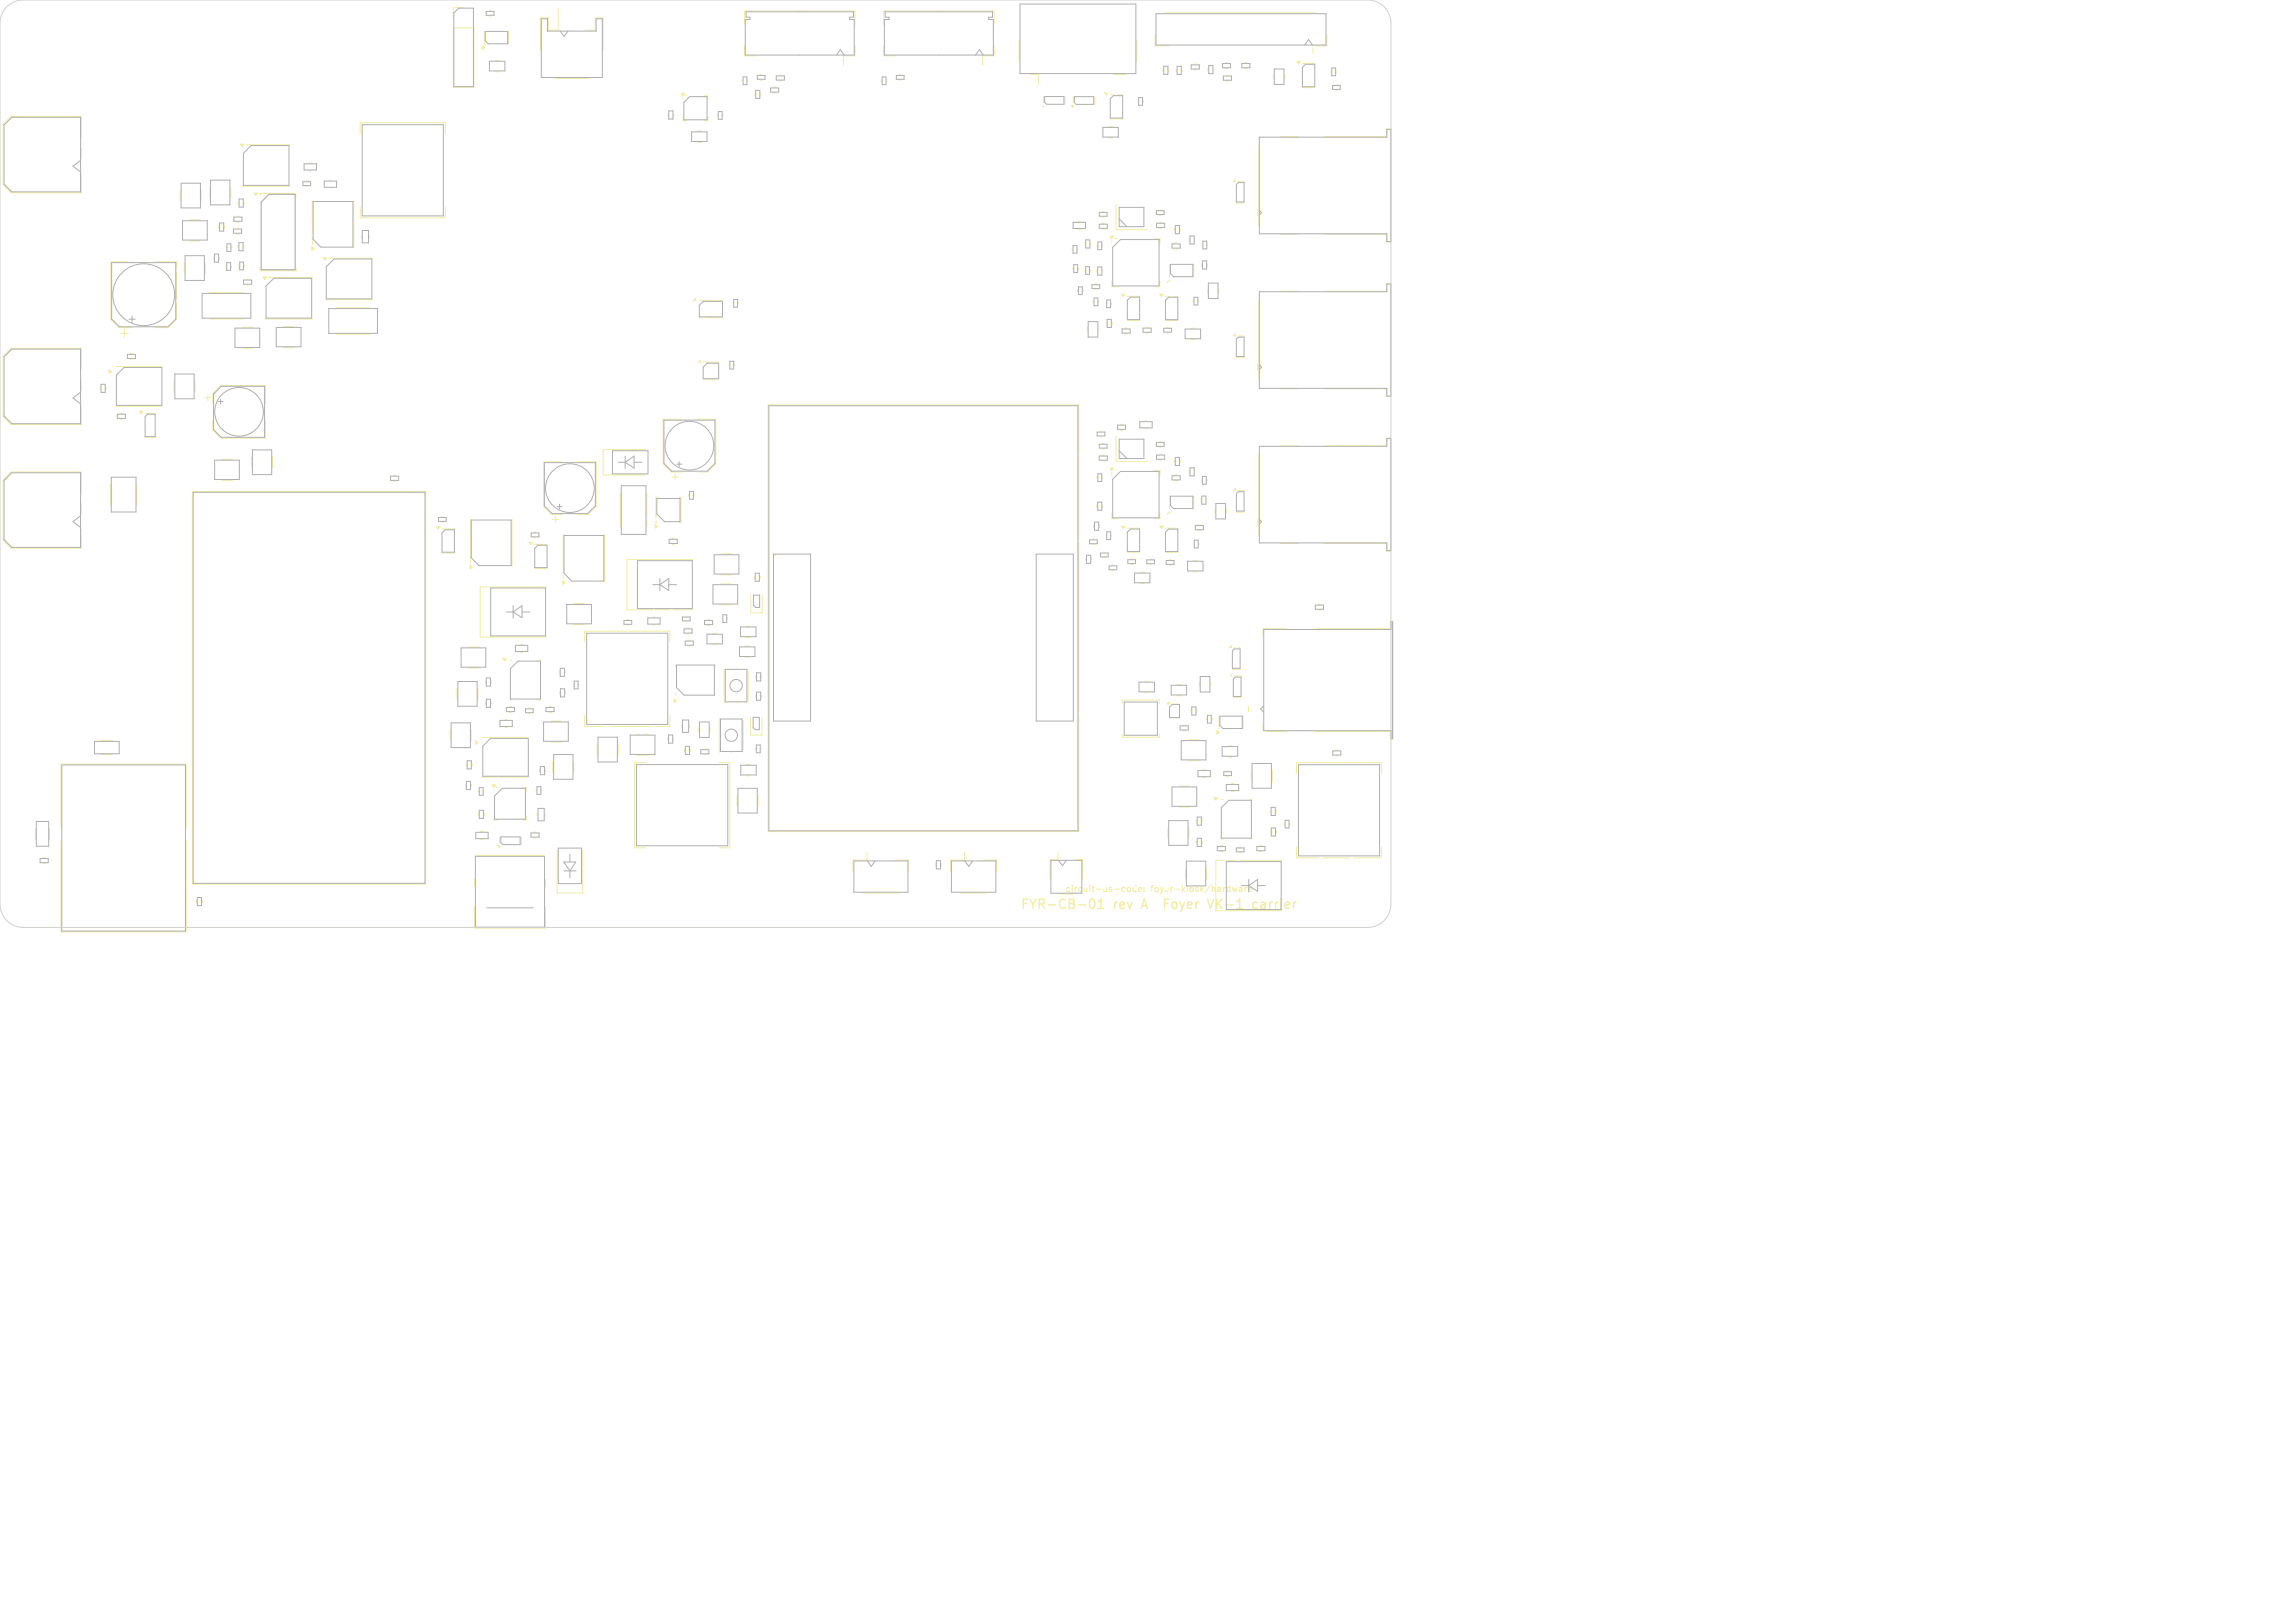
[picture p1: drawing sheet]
<svg xmlns="http://www.w3.org/2000/svg" width="297mm" height="210mm" viewBox="0 0 297 210" stroke-linecap="round" stroke-linejoin="round" font-family="sans-serif">
<defs><g id="words">
<text font-size="1.7" fill="#fff" x="132" y="117.9">FYR-CB-01</text>
<g font-size="1.7" fill="#f2eda1">
<text x="144.1" y="117.9">rev</text>
<text x="148" y="117.9">A</text>
<text x="151.5" y="117.9">Foyer</text>
<text x="157.5" y="117.9">VK-1</text>
<text x="163.6" y="117.9">carrier</text>
</g>
<g font-size="1.1" fill="#fff">
<text x="137.8" y="115.6">circuit-as-code:</text>
<text x="149" y="115.6">foyer-kiosk/hardware</text>
</g>
</g></defs>
<path d="M141.1 116.5l.3-.2a.75 .75 0 0 1 0 1.2h-.2l-.1-.2-.1-.5zM142.1 117.5h.7M142.1 116.7l.4-.4v1.2M150.7 116.9h.4M151.3 116.3h-.6v1.2M156.3 116.3l.4 1.2 .4-1.2M162.7 116.8l-.3-.1-.3 .3v.3l.2 .2h.4" fill="none" stroke="#f2eda1" stroke-width=".18"/>
<g fill="none" stroke="#f2eda1" stroke-width=".13">
<path d="M10.5 17.8v-2.7h-9.1l-1 1v7.8l1 1h9.1v-2.4M10.5 19.2v1.3M31.8 18.7h5.7M46.6 17.3v-1.4h11v1.4M58.7 3.6h2.6v7.7h-2.6zM60 1h-1.3v1.3M62.7 4.1v1.6M63.3 1.4h.2M63.3 2.1h.2M64.1 7.8h.5M64.1 9.3h.5M65.8 4.1v1.6"/>
<path d="M71.7 10.1h4.6M72.2 1v2.9h-1.2v-1.6h-1.1v4.3M75.8 3.9h1.2v-1.6h1.1v4.3M86.4 14.7v.3M87.2 14.7v.3M88.4 12.6v.3M88.4 15.1v.5h.5M88.7 12.4h.2M90.2 17h.6M90.2 18.4h.6M91.1 12.4h.5v.5M91.6 15.1v.5h-.5"/>
<path d="M92.8 14.8v.2M93.6 14.8v.2M96.1 10.3v.3M96.4 3.2v-1.8h14.3v1.8M96.4 5.9v1.3h1.4M96.8 10.3v.3M97.7 12.1v.3M98.4 9.7h.2M98.4 10.4h.2M98.4 12.1v.3M100.1 11.3h.3M100.1 12h.3"/>
<path d="M100.8 10.5h.3M100.8 9.7h.3M110.7 5.9v1.3h-1.5v1.2M114.1 10.3v.3M114.4 3.2v-1.8h14.2v1.8M114.4 5.9v1.3h1.4M114.8 10.3v.3M116.4 9.7h.2M116.4 10.4h.2M128.6 5.9v1.3h-1.4v1.2M131.9 5.2v2.7M133.3 9.6h1.1v1.4"/>
<path d="M135 12.5v.8M137.8 12.5v1M138.9 12.5v.8M141.7 12.5v1M143.5 16.4h.5M143.5 17.8h.5M143.7 12.3h1.6M143.7 15.4h1.6M144.1 9.6h1.5M147.1 5.2v2.7M147.2 13v.2M148 13v.2"/>
<path d="M149.5 4.5v1.4h1.8M150.5 8.9v.3M150.8 1.7h19.6M151.3 8.9v.3M152.2 9v.3M153 9v.3M154.5 8.3h.3M154.5 9h.3M156.3 8.9v.3M157.1 8.9v.3M158.6 8.1h.3M158.6 8.9h.3"/>
<path d="M158.7 9.7h.3M158.7 10.5h.3M161.1 8.1h.3M161.1 8.9h.3M162.9 18.8v10.4M164.8 9.7v.5M165.8 17.7h2.1M166.3 9.7v.5M168.5 8.2h1.6M168.5 11.3h1.6M171.4 17.7h8v-1h.6v14.6h-.6v-1h-8M171.7 4.5v1.4h-1.8v1"/>
<path d="M172.2 9.2v.2M172.8 11h.2M172.8 11.7h.2M173 9.2v.2M17.1 33.9h-2.8v7.4l1.1 1.1h1.7M20.1 33.9h2.8v7.4l-1.1 1.1h-1.7M23.3 24.6v1.4M23.8 34v1.4M24.5 28.5h1.4M24.5 31.2h1.4M26 24.6v1.4M26.6 34v1.4"/>
<path d="M27.1 37.9h4.4M27.1 24.2v1.4M27.6 33.2v.4M28.3 29.2v.3M28.4 33.2v.4M29.1 29.2v.3M29.2 34.4v.2M29.3 31.9v.3M29.9 24.2v1.4M30 34.4v.2M30 31.9v.3M30.6 29.5h.3"/>
<path d="M30.6 30.3h.3M30.6 28h.3M30.6 28.7h.3M30.8 31.8v.3M30.8 26.1v.3M30.9 34.3v.2M31.4 24.1h6.1M31.6 31.8v.3M31.6 26.1v.3M31.6 34.3v.2M31.9 36.1h.3M31.9 36.9h.3"/>
<path d="M34.8 35.9h5.6M39.6 23.4h.2M39.6 24.1h.2M40 21.1h.3M40 22.1h.3M40.4 26v5.6M42.1 38.8h6.1M42.6 33.4h5.6M42.6 23.3h.3M42.6 24.3h.3M43.5 39.8h4.4M45.8 26v6.1"/>
<path d="M46.6 26.8v1.4h11v-1.4M46.8 30.5v.3M47.8 30.5v.3M90.5 38.9h3M94.8 39.1v.3M95.6 39.1v.3M138.8 32.2v.2M138.8 34.6v.3M139.5 37.5v.2M139.5 32.2v.2M139.5 28.7h.3M139.5 29.7h.3"/>
<path d="M139.6 34.6v.3M140.2 37.5v.2M140.4 34.9v.2M140.4 31.4v.3M141.1 34.9v.2M141.2 31.4v.3M141.5 39v.2M141.7 36.7h.2M141.7 37.4h.2M141.9 34.9v.3M142 31.7v.2M142.2 39v.2"/>
<path d="M142.6 29.7h.3M142.6 28.9h.3M142.7 27.4h.2M142.7 28.1h.2M142.7 31.7v.2M142.7 34.9v.3M143.1 39.2v.2M143.8 39.2v.2M143.9 31.1v.5M143.9 36.4v.7h.7M144.2 30.9h.4M144.4 26.4v3.3h4"/>
<path d="M145.9 38.3h1.6M149.4 30.9h.7v.7M150 28.8h.4M150 29.5h.4M150 27.2h.3M150 27.9h.3M150.1 36.4v.7h-.7M150.8 38.4h1.6M151.4 34.2v1.6M152 29.6v.3M152 31.5h.4M152 32.2h.4"/>
<path d="M152.7 29.6v.3M153.9 30.9v.3M154.4 38.9v.2M154.5 34.2v1.6M154.6 30.9v.3M155.1 38.9v.2M155.5 34.1v.3M155.6 31.6v.2M156.3 34.1v.3M156.3 37.4v.5M156.3 31.6v.2M157.7 37.4v.5"/>
<path d="M160 26.3h1M160.2 23.5h.8M162.8 27.1v.8M162.9 38.8v10.4M165.8 30.3h2.1M165.8 37.7h2.1M171.4 37.7h8v-1h.6v14.6h-.6v-1h-8M10.5 47.8v-2.7h-9.1l-1 1v7.8l1 1h9.1v-2.4M10.5 49.2v1.3M13 50.1v.3M13.7 50.1v.3M15.1 47.4h5.8"/>
<path d="M15.1 52.6h5.8M15.6 53.5h.3M15.6 54.2h.3M15.6 43.1h1M16.1 42.6v1M16.9 45.7h.3M16.9 46.5h.3M18.8 53.5h1.3M18.8 56.6h1.3M22.5 49.3v1.4M25.2 49.3v1.4M26.5 51.4h.8"/>
<path d="M26.9 51v.8M27.1 41.3h4.4M27.5 54.3v1.3l1.1 1.1h5.7v-2.4M27.5 52.2v-1.3l1.1-1h5.7v2.3M28.7 59.4h1.4M31.3 42.3h1.4M31.3 45.1h1.4M32.6 59.1v1.4M34.3 41.3h6.1M35.3 59.1v1.4M36.6 42.3h1.5M36.6 45h1.5"/>
<path d="M43.5 43.2h4.4M72.7 59.8h-2.4v5.7l1.1 1.1h1.3M74.8 59.8h2.4v5.7l-1.1 1.1h-1.3M83.6 58.2h-5.5v3.3h5.5M88.2 54.3h-2.4v5.7l1.1 1.1h1.3M90.3 54.3h2.3v5.7l-1 1.1h-1.3M90.5 41.1h3M91 46.9h2M91 49.1h2M94.3 47.1v.3M95.1 47.1v.3M99.4 52.4h40.2v55.2h-40.2z"/>
<path d="M140.7 42.4v.5M142.2 42.4v.5M142.4 55.8h.2M142.4 56.5h.2M142.6 58.9h.3M142.6 59.7h.3M142.7 57.4h.2M142.7 58.1h.2M143.2 41.7v.3M143.9 41.7v.3M144.4 56.4v3.3h4M145 54.9h.3"/>
<path d="M145 55.7h.3M145.6 42.5h.3M145.6 43.2h.3M145.9 41.5h1.6M148.2 54.5h.2M148.2 55.5h.2M148.3 42.3h.3M148.3 43.1h.3M150 58.8h.4M150 59.5h.4M150 57.2h.3M150 57.9h.3"/>
<path d="M150.8 41.5h1.6M151 43.1h.2M151 42.4h.2M152 59.6v.3M152.7 59.6v.3M154.1 42.5h.5M154.1 43.9h.5M160 46.3h1M160.2 43.5h.8M162.8 47.1v.8M162.9 58.8v10.4M165.8 57.7h2.1"/>
<path d="M165.8 50.3h2.1M171.4 57.7h8v-1h.6v14.6h-.6v-1h-8M10.5 63.8v-2.7h-9.1l-1 1v7.8l1 1h9.1v-2.4M10.5 65.2v1.3M14.3 62.6v2.8M17.7 62.6v2.8M24.9 63.6h30.2v50.8h-30.2zM28.7 62.2h1.4M50.9 61.5h.3M50.9 62.3h.3M57.1 66.9h.3M57.1 67.6h.3"/>
<path d="M57.2 68.4h1.6M57.2 71.6h1.6M60.9 67.2v5.7M66.3 67.2v6.1M69.1 68.9h.3M69.1 69.6h.3M69.2 70.4h1.6M69.2 73.6h1.6M70.7 75.9h-8.6v6.5h8.6M71.5 67.2h.8M71.9 66.8v.8M72.9 69.2v5.7"/>
<path d="M74.2 78.1h1.5M78.3 69.2v6.1M80.3 63.8v4.4M83.7 63.8v4.4M84.5 79.8h.3M87 69.7h.3M87 70.4h.3M87 61.7h.8M87.4 61.3v.8M88.7 79.7h.2M89.1 64v.2M89.6 72.4h-8.5v6.5h8.5"/>
<path d="M89.8 64v.2M93.2 75.5h1.4M93.2 78.3h1.4M93.3 71.7h1.4M93.3 74.4h1.4M93.4 79.9v.3M94.2 79.9v.3M97.2 77v2.3h1.4v-2.3M97.6 74.5v.3M98.4 74.5v.3M100 71.8h.4M140.5 72.2v.3"/>
<path d="M141.3 72.2v.3M141.4 69.7h.2M141.4 70.5h.2M141.5 67.9v.3M141.9 65.3v.4M142 61.7v.2M142.3 67.9v.3M142.7 61.7v.2M142.7 65.3v.4M142.8 71.5h.2M142.8 72.2h.2M143.1 69.2v.2"/>
<path d="M143.8 69.2v.2M143.9 61.1v.5M143.9 66.4v.7h.7M143.9 73.1h.2M143.9 73.8h.2M144.2 60.9h.4M145.9 68.3h1.6M145.9 71.5h1.6M146.3 72.3h.3M146.3 73h.3M147.6 74h.5M147.6 75.5h.5"/>
<path d="M148.8 72.3h.2M148.8 73.1h.2M149.4 60.9h.7v.7M150.1 66.4v.7h-.7M150.8 71.5h1.6M150.8 68.4h1.6M151.3 72.4h.2M151.3 73.1h.2M151.4 64.2v1.6M152 61.5h.4M152 62.2h.4M153.9 60.9v.3"/>
<path d="M154.4 72.5h.5M154.4 74h.5M154.5 70.3v.2M154.5 64.2v1.6M154.6 60.9v.3M155.1 67.9h.3M155.1 68.7h.3M155.2 70.3v.2M155.4 64.6v.3M155.5 62v.3M156.2 64.6v.3M156.2 62v.3"/>
<path d="M157.2 65.9v.5M158.7 65.9v.5M160 66.3h1M160.2 63.5h.8M162.8 67.1v.8M165.8 70.3h2.1M170.6 78.2h.3M170.6 78.9h.3M7.9 98.9h16.2v21.7h-16.2zM13.1 95.8h1.5M13.1 97.6h1.5M58.3 94.4v1.4"/>
<path d="M59.1 89.1v1.4M60.3 98.8v.3M60.6 83.7h1.4M60.6 86.4h1.4M61 94.4v1.4M61.1 98.8v.3M61.9 89.1v1.4M62.5 95.4h5.9M62.8 88.1v.3M62.8 90.8v.4M63.6 88.1v.3M63.6 90.8v.4"/>
<path d="M65.4 93.1h.2M65.4 94.1h.2M65.9 91.4h.3M65.9 92.2h.3M66 85.4h.3M66 90.6h.3M67.4 83.4h.2M67.4 84.4h.2M68.4 91.6h.2M68.4 92.3h.2M69.7 85.4h.3M69.7 90.6h.3"/>
<path d="M69.8 99.6v.3M70.6 99.6v.3M71 91.4h.3M71 92.2h.3M71.2 93.3h1.5M71.2 96h1.5M71.5 98.5v1.4M72.4 86.8v.4M72.4 89.5v.3M73.2 86.8v.4M73.2 89.5v.3M74.2 88.5v.2"/>
<path d="M74.2 80.8h1.5M74.3 98.5v1.4M74.9 88.5v.2M75.7 83.1v-1.4h11v1.4M75.7 92.6v1.4h11v-1.4M77.3 96.3v1.4M80 96.3v1.4M81.1 80.9h.3M81.1 80.2h.3M82.4 95h1.5M82.4 97.7h1.5M83.5 98.7h-1.4v11h1.4"/>
<path d="M84.5 80.9h.3M86.4 95.5v.3M87.2 95.5v.3M87.4 86.1v.2M87.4 89.7v.3M88.2 93.8v.3M88.6 96.9v.4M88.7 80.4h.2M88.9 81.3h.3M88.9 82h.3M89 82.8h.4M89 83.6h.4"/>
<path d="M89.2 93.8v.3M89.3 96.9v.4M90.4 94.2v.5M91.1 97.7h.3M91.1 96.9h.3M91.5 80.2h.3M91.5 80.9h.3M91.9 94.2v.5M92.2 82h.6M92.2 83.4h.6M92.6 86.1v.2M92.6 89.7v.3"/>
<path d="M93 98.7h1.4v11h-1.4M93.1 92.9v4.4M93.7 86.5v4.4M94.6 97.3h.1M94.6 92.9h.1M95.2 90.9h.1M95.2 86.5h.1M96.2 92.9v4.4M96.4 83.6h.6M96.4 85.1h.6M96.6 81h.5M96.6 82.5h.5"/>
<path d="M96.6 98.9h.5M96.8 86.5v4.4M97.1 92.8v2.3h1.5v-2.3M97.8 96.8v.2M97.8 87.4v.3M97.8 89.9v.3M98.5 96.8v.2M98.6 87.4v.3M98.6 89.9v.3M145.2 91v-.4h4.8v.4M145.2 95v.4h4.8v-.4M148.1 88.2h.6"/>
<path d="M148.1 89.6h.6M151.3 92.9h1.3M151.6 91.1h1M152.3 88.6h.5M152.3 90h.5M153.1 93.8h.3M153.1 94.6h.3M153.8 95.7h1.4M153.8 98.4h1.4M154.1 91.8v.4M154.9 91.8v.4M155.2 88.3v.5"/>
<path d="M155.7 99.6h.3M156.1 93v.2M156.7 88.3v.5M156.9 93v.2M157.8 92.7v1.6M158.8 99.7h.2M158.9 96.5h.5M158.9 98h.5M159.5 86.6h1M159.6 90.3h1M159.7 83.8h.8M159.8 87.5h.8"/>
<path d="M160.9 92.7v1.6M161.6 91.4v.7M161.9 99.7v1.4M163.5 93.7v1h3M164.6 99.7v1.4M166.5 81.4h-3v.9M170.4 81.4h9.5v-1h.4v15.3h-.4v-1h-9.5M172.8 97.1h.4M172.8 97.8h.4M4.6 107.2v1.4M5.6 111h.3M5.6 111.7h.3"/>
<path d="M6.4 107.2v1.4M25.4 116.5v.3M26.2 116.5v.3M60.2 101.5v.3M61 101.5v.3M61.4 113.8v.9M61.4 117.4v2.7h9.2v-2.7M61.5 110.7h9M61.9 105.2v.3M61.9 102.3v.2M62.1 107.6h.5M62.1 108.6h.5"/>
<path d="M62.5 100.6h5.9M62.6 102.3v.2M62.7 105.2v.3M63.9 102.1v.3M63.9 105.6v.5h.5M64.2 101.9h.2M64.7 108.3v.8M67.5 108.3v1M67.6 101.9h.5v.5M68.1 105.6v.5h-.5M69.1 107.7h.3M69.1 108.4h.3"/>
<path d="M69.4 102.2v.2M69.5 105.3v.2M70.1 102.2v.2M70.5 105.3v.2M70.6 113.8v.9M72.1 110v5.5h3.3v-5.5M95.4 102.9v1.4M96.6 100.4h.5M98.1 102.9v1.4M111.7 115.6h4.6M112.2 110.3v1h-1.8v1.4M115.8 111.3h1.8v1.4"/>
<path d="M121.1 111.7v.4M121.8 111.7v.4M124.3 115.6h3.4M124.8 110.3v1h-1.8v1.4M127.2 111.3h1.8v1.4M136.9 110.2v1h-1v2.5M137.1 115.7h1.8M139.1 111.2h1v2.5M145.9 114.9l.1-.1 .3 .1v.3l-.1 .1h-.3zM147 114.9l-.2-.1-.2 .2 .1 .3h.3M147 114.6v.8M147.3 115.1l.4-.1v-.1l-.3-.1-.1 .1 .1 .4h.3"/>
<path d="M148.1 115.3v.1M148.1 114.9h.1M151.1 107.1v1.4M152.6 101.7h1.4M152.6 104.4h1.4M153.4 112.3v1.4M153.9 107.1v1.4M154.8 106.1v.3M154.8 108.8v.4M155.6 106.1v.3M155.6 108.8v.4M155.7 100.6h.3"/>
<path d="M156.1 112.3v1.4M157.9 109.4h.3M157.9 110.2h.3M158 103.4h.3M158 108.6h.3M158.8 100.5h.2M159.4 101.4h.2M159.4 102.4h.2M160.1 114.8l-.2 .6-.1-.4-.2 .4M160.4 109.6h.2M160.4 110.3h.2M160.4 114.9h.3v.5"/>
<path d="M160.7 115l-.3 .2 .1 .2 .2-.1M161.1 114.8v.6M161.4 114.8l-.3 .2M161.6 115.1l.4-.1-.1-.1-.2-.1-.1 .1v.4h.3M161.7 103.4h.2M161.7 108.6h.2M163 109.4h.3M163 110.2h.3M164.4 104.8v.4M164.4 107.5v.3M165.2 104.8v.4M165.2 107.5v.3"/>
<path d="M165.8 111.3h-8.5v6.5h8.5M166.2 106.5v.2M166.9 106.5v.2M167.8 100.1v-1.4h11v1.4M167.8 109.6v1.4h11v-1.4"/>
</g>
<g fill="#f2eda1" stroke="#f2eda1" stroke-width=".13">
<path d="M34 35.8h.5l-.2 .4z"/>
<path d="M56.5 68.2h.4l-.2 .3z"/>
<path d="M143.6 30.6h.5l-.2 .3z"/>
<path d="M150.1 38.1h.5l-.3 .3z"/>
<path d="M157.5 94.5l.3 .3-.3 .2z"/>
<path d="M151.3 90.8v.3h-.3z"/>
<path d="M84.8 67.9l.3 .2-.3 .2z"/>
<path d="M61.5 95.8l.3 .3-.3 .2z"/>
<path d="M89.7 38.9l.3-.3v.3z"/>
<path d="M41.8 33.3h.5l-.3 .4z"/>
<path d="M90.6 46.6v.3h-.2z"/>
<path d="M138.6 13.6h.3v.3z"/>
<path d="M40.3 31.9l.4 .3-.4 .2z"/>
<path d="M151.1 36.1l.3 .2-.3 .2z"/>
<path d="M18 53.2h.5l-.2 .3z"/>
<path d="M142.9 12h.5l-.2 .3z"/>
<path d="M31.1 18.7h.5l-.3 .3z"/>
<path d="M145.1 68.1h.5l-.2 .3z"/>
<path d="M87.2 90.5l.3 .2-.3 .2z"/>
<path d="M134.7 13.6h.3v.3z"/>
<path d="M159.9 63.2v.3h-.3z"/>
<path d="M62.4 5.9l.3 .3-.3 .2z"/>
<path d="M151.1 66.1l.3 .2-.3 .2z"/>
<path d="M159.2 87.5l.3-.3v.3z"/>
<path d="M145.1 38.1h.5l-.2 .3z"/>
<path d="M60.8 73.1l.3 .3-.3 .2z"/>
<path d="M65.1 85.2h.4l-.2 .3z"/>
<path d="M159.9 23.2v.3h-.3z"/>
<path d="M167.8 7.9h.5l-.3 .4z"/>
<path d="M143.6 60.6h.5l-.2 .3z"/>
<path d="M68.5 70.2h.4l-.2 .3z"/>
<path d="M64.4 109.4h.3v.3z"/>
<path d="M63.7 101.6h.4l-.2 .3z"/>
<path d="M159.1 83.8l.3-.3v.3z"/>
<path d="M159.9 43.2v.3h-.3z"/>
<path d="M88.1 12.1h.5l-.2 .3z"/>
<path d="M72.8 75.1l.3 .3-.3 .2z"/>
<path d="M150.1 68.1h.5l-.3 .3z"/>
<path d="M157.1 103.2h.4l-.2 .3z"/>
<path d="M14.1 47.8l.3 .3-.3 .2z"/>
<path d="M32.9 25h.4l-.2 .3z"/>
</g>
<path d="M33.7 25.2v-.2h4.6v.3M33.7 34.7v.3h4.6v-.3M85.1 64.4h-.2v3.2h.2M87.9 64.4h.2v3.2h-.2" fill="none" stroke="#f2eda1" stroke-width=".15"/>
<g fill="#fff" stroke="#fff" stroke-width=".13">
<circle cx="27" cy="46.9" r=".15"/>
<circle cx="93.6" cy="48.7" r=".1"/>
<circle cx="67.3" cy="91.8" r=".1"/>
<circle cx="42.9" cy="3" r=".15"/>
<circle cx="10.9" cy="54.9" r=".15"/>
<circle cx="155" cy="74.9" r=".15"/>
<circle cx="115" cy="42.9" r=".15"/>
<circle cx="70.9" cy="11" r=".15"/>
<circle cx="62.9" cy="11" r=".15"/>
<circle cx="70.9" cy="27" r=".15"/>
<circle cx="5.7" cy="7.9" r=".15"/>
<circle cx="66.9" cy="31" r=".15"/>
<circle cx="2.9" cy="86.9" r=".15"/>
<circle cx="68" cy="87.3" r=".1"/>
<circle cx="24.7" cy="25.3" r=".15"/>
<circle cx="2.9" cy="31" r=".15"/>
<circle cx="78.9" cy="47" r=".15"/>
<circle cx="84.7" cy="57.9" r=".15"/>
<circle cx="38.9" cy="46.9" r=".15"/>
<circle cx="61" cy="105.6" r=".15"/>
<circle cx="92.9" cy="45.5" r=".15"/>
<circle cx="45.7" cy="23.8" r=".15"/>
<circle cx="125.9" cy="9" r=".1"/>
<circle cx="158.1" cy="61.7" r=".15"/>
<circle cx="122.2" cy="115.1" r=".15"/>
<circle cx="154.9" cy="54.9" r=".15"/>
<circle cx="86.9" cy="47" r=".15"/>
<circle cx="96.2" cy="73" r=".1"/>
<circle cx="136" cy="91.9" r=".1"/>
<circle cx="158.9" cy="19" r=".15"/>
<circle cx="150.2" cy="53.1" r=".15"/>
<circle cx="152.9" cy="36.9" r=".1"/>
<circle cx="46.9" cy="42.9" r=".15"/>
<circle cx="147" cy="50.9" r=".15"/>
<circle cx="94.9" cy="31" r=".15"/>
<circle cx="2.9" cy="94.9" r=".15"/>
<circle cx="105" cy="75.1" r=".1"/>
<circle cx="14.9" cy="82.9" r=".15"/>
<circle cx="166.9" cy="98.9" r=".15"/>
<circle cx="151.7" cy="25.6" r=".15"/>
<circle cx="14.9" cy="54.9" r=".15"/>
<circle cx="90.9" cy="102.9" r=".15"/>
<circle cx="71.3" cy="87.4" r=".1"/>
<circle cx="94.5" cy="8.9" r=".15"/>
<circle cx="98.4" cy="84.3" r=".1"/>
<circle cx="105.1" cy="73.9" r=".1"/>
<circle cx="131" cy="46.9" r=".15"/>
<circle cx="153.2" cy="106.3" r=".1"/>
<circle cx="23.9" cy="22.5" r=".15"/>
<circle cx="167.2" cy="6.7" r=".1"/>
<circle cx="84.2" cy="59.8" r=".1"/>
<circle cx="38.9" cy="7" r=".15"/>
<circle cx="30.9" cy="15" r=".15"/>
<circle cx="173.3" cy="8.8" r=".1"/>
<circle cx="106.9" cy="15" r=".15"/>
<circle cx="86.9" cy="58.9" r=".15"/>
<circle cx="166.9" cy="78.9" r=".15"/>
<circle cx="102.9" cy="15" r=".15"/>
<circle cx="31.6" cy="60.8" r=".1"/>
<circle cx="6.2" cy="106.4" r=".1"/>
<circle cx="159" cy="62.9" r=".15"/>
<circle cx="94" cy="112.1" r=".15"/>
<circle cx="82.9" cy="43" r=".15"/>
<circle cx="70.9" cy="15" r=".15"/>
<circle cx="147" cy="102.9" r=".15"/>
<circle cx="42.9" cy="46.9" r=".15"/>
<circle cx="70.9" cy="31" r=".15"/>
<circle cx="139" cy="88.3" r=".1"/>
<circle cx="115" cy="30.9" r=".15"/>
<circle cx="154.9" cy="19" r=".15"/>
<circle cx="23" cy="62.9" r=".15"/>
<circle cx="151.7" cy="105" r=".15"/>
<circle cx="32.8" cy="59.7" r=".15"/>
<circle cx="66.9" cy="39" r=".15"/>
<circle cx="41" cy="43.6" r=".15"/>
<circle cx="89.9" cy="50.7" r=".15"/>
<circle cx="59" cy="110.9" r=".15"/>
<circle cx="14.9" cy="94.9" r=".15"/>
<circle cx="106.9" cy="31" r=".15"/>
<circle cx="160" cy="100.1" r=".1"/>
<circle cx="67.8" cy="73.9" r=".15"/>
<circle cx="34.6" cy="58.3" r=".1"/>
<circle cx="159.3" cy="65.4" r=".1"/>
<circle cx="157.4" cy="95.7" r=".15"/>
<circle cx="153.4" cy="31.8" r=".1"/>
<circle cx="86.9" cy="102.9" r=".15"/>
<circle cx="115" cy="50.9" r=".15"/>
<circle cx="163.7" cy="88" r=".1"/>
<circle cx="58.9" cy="50.9" r=".15"/>
<circle cx="117.7" cy="10" r=".1"/>
<circle cx="174.1" cy="11.3" r=".1"/>
<circle cx="141.4" cy="34.5" r=".1"/>
<circle cx="124.2" cy="114.4" r=".1"/>
<circle cx="46.9" cy="7" r=".15"/>
<circle cx="92.4" cy="13.8" r=".1"/>
<circle cx="97.3" cy="98.3" r=".15"/>
<circle cx="72.1" cy="96.5" r=".15"/>
<circle cx="148.9" cy="4.8" r=".15"/>
<circle cx="71.1" cy="79.2" r=".1"/>
<circle cx="171" cy="110.9" r=".15"/>
<circle cx="141.1" cy="29.2" r=".1"/>
<circle cx="14.9" cy="34.9" r=".15"/>
<circle cx="162.9" cy="15" r=".15"/>
<circle cx="140.7" cy="11.7" r=".1"/>
<circle cx="58.9" cy="58.9" r=".15"/>
<circle cx="7" cy="102.9" r=".15"/>
<circle cx="144.2" cy="68.8" r=".1"/>
<circle cx="39.9" cy="41.7" r=".15"/>
<circle cx="14.9" cy="42.9" r=".15"/>
<circle cx="74.5" cy="110" r=".1"/>
<circle cx="56.9" cy="72.2" r=".15"/>
<circle cx="82.1" cy="4" r=".15"/>
<circle cx="87.7" cy="7.9" r=".15"/>
<circle cx="66.9" cy="35" r=".15"/>
<circle cx="152.3" cy="42.7" r=".1"/>
<circle cx="34.3" cy="53.3" r=".1"/>
<circle cx="94.9" cy="7" r=".15"/>
<circle cx="35.4" cy="30.3" r=".1"/>
<circle cx="136" cy="79.9" r=".1"/>
<circle cx="96.8" cy="86.7" r=".1"/>
<circle cx="138.5" cy="109.5" r=".15"/>
<circle cx="7.9" cy="4" r=".15"/>
<circle cx="93.9" cy="14.5" r=".1"/>
<circle cx="10.9" cy="58.9" r=".15"/>
<circle cx="90.1" cy="114.3" r=".15"/>
<circle cx="60.5" cy="89.8" r=".15"/>
<circle cx="22.9" cy="34.9" r=".15"/>
<circle cx="158.9" cy="54.9" r=".15"/>
<circle cx="29.2" cy="23.4" r=".1"/>
<circle cx="6.9" cy="31" r=".15"/>
<circle cx="90.7" cy="88" r=".1"/>
<circle cx="170.9" cy="54.9" r=".15"/>
<circle cx="58.9" cy="98.9" r=".15"/>
<circle cx="30.9" cy="46.9" r=".15"/>
<circle cx="50.9" cy="3" r=".15"/>
<circle cx="157.8" cy="73.3" r=".15"/>
<circle cx="140.5" cy="37.2" r=".1"/>
<circle cx="148.2" cy="28.9" r=".1"/>
<circle cx="155.9" cy="29" r=".15"/>
<circle cx="95.9" cy="38.8" r=".1"/>
<circle cx="90.6" cy="61.7" r=".15"/>
<circle cx="143" cy="61.3" r=".1"/>
<circle cx="163" cy="78.9" r=".15"/>
<circle cx="66.2" cy="106.9" r=".1"/>
<circle cx="118.4" cy="9" r=".1"/>
<circle cx="143" cy="90.9" r=".15"/>
<circle cx="49.4" cy="41.5" r=".1"/>
<circle cx="145.5" cy="67.9" r=".1"/>
<circle cx="74.9" cy="39" r=".15"/>
<circle cx="22.9" cy="3" r=".15"/>
<circle cx="89.6" cy="40.8" r=".15"/>
<circle cx="94.9" cy="110.9" r=".15"/>
<circle cx="105" cy="80.7" r=".1"/>
<circle cx="58.9" cy="34.9" r=".15"/>
<circle cx="19.3" cy="34.9" r=".1"/>
<circle cx="83.6" cy="67" r=".15"/>
<circle cx="39.9" cy="45.5" r=".15"/>
<circle cx="162.9" cy="108.9" r=".15"/>
<circle cx="17.5" cy="96.7" r=".15"/>
<circle cx="112" cy="116.3" r=".15"/>
<circle cx="142.2" cy="41.7" r=".1"/>
<circle cx="100.3" cy="72.4" r=".1"/>
<circle cx="11.6" cy="48.5" r=".15"/>
<circle cx="155.9" cy="108.5" r=".1"/>
<circle cx="62.9" cy="23" r=".15"/>
<circle cx="143" cy="37.1" r=".1"/>
<circle cx="90.9" cy="27" r=".15"/>
<circle cx="160.8" cy="97.2" r=".1"/>
<circle cx="40" cy="62.8" r=".15"/>
<circle cx="96.2" cy="97.2" r=".1"/>
<circle cx="6.9" cy="42.9" r=".15"/>
<circle cx="62.9" cy="54.9" r=".15"/>
<circle cx="119.3" cy="114.3" r=".15"/>
<circle cx="66.6" cy="110" r=".1"/>
<circle cx="32" cy="29.9" r=".1"/>
<circle cx="131" cy="34.9" r=".15"/>
<circle cx="18" cy="56.9" r=".15"/>
<circle cx="109.4" cy="7.8" r=".1"/>
<circle cx="63.9" cy="90.5" r=".1"/>
<circle cx="44.2" cy="23.8" r=".1"/>
<circle cx="25" cy="46.6" r=".15"/>
<circle cx="147" cy="115" r=".15"/>
<circle cx="59" cy="102.9" r=".15"/>
<circle cx="139" cy="87.1" r=".1"/>
<circle cx="139" cy="89.5" r=".1"/>
<circle cx="22.9" cy="46.9" r=".15"/>
<circle cx="156.7" cy="112.7" r=".15"/>
<circle cx="2.9" cy="11" r=".15"/>
<circle cx="156.6" cy="61.7" r=".1"/>
<circle cx="11.6" cy="18.5" r=".15"/>
<circle cx="32" cy="33.9" r=".1"/>
<circle cx="69.2" cy="8.5" r=".15"/>
<circle cx="160" cy="106.7" r=".1"/>
<circle cx="136" cy="73.9" r=".1"/>
<circle cx="131" cy="42.9" r=".15"/>
<circle cx="74.9" cy="23" r=".15"/>
<circle cx="79.5" cy="8.5" r=".15"/>
<circle cx="47.2" cy="41.5" r=".15"/>
<circle cx="121.4" cy="9" r=".1"/>
<circle cx="143" cy="102.9" r=".15"/>
<circle cx="158.9" cy="58.9" r=".15"/>
<circle cx="14.9" cy="23" r=".15"/>
<circle cx="58.9" cy="31" r=".15"/>
<circle cx="151.2" cy="39.9" r=".1"/>
<circle cx="89.6" cy="96.6" r=".1"/>
<circle cx="46.9" cy="58.9" r=".15"/>
<circle cx="94.2" cy="82.7" r=".1"/>
<circle cx="54.9" cy="11" r=".15"/>
<circle cx="82.9" cy="51" r=".15"/>
<circle cx="98.7" cy="74.2" r=".1"/>
<circle cx="14.9" cy="19" r=".15"/>
<circle cx="150.1" cy="56.6" r=".15"/>
<circle cx="23.9" cy="50" r=".15"/>
<circle cx="20.8" cy="34.9" r=".15"/>
<circle cx="66.9" cy="11" r=".15"/>
<circle cx="131" cy="27" r=".15"/>
<circle cx="62.9" cy="43" r=".15"/>
<circle cx="155.9" cy="59.5" r=".15"/>
<circle cx="170.9" cy="34.9" r=".15"/>
<circle cx="91.4" cy="49.4" r=".1"/>
<circle cx="124.6" cy="116.3" r=".15"/>
<circle cx="7" cy="90.9" r=".15"/>
<circle cx="167.2" cy="106.2" r=".1"/>
<circle cx="157.2" cy="63.9" r=".15"/>
<circle cx="29.6" cy="21.5" r=".15"/>
<circle cx="155.3" cy="41.7" r=".15"/>
<circle cx="161.7" cy="110" r=".1"/>
<circle cx="159" cy="74.9" r=".15"/>
<circle cx="94.8" cy="103.2" r=".15"/>
<circle cx="66.9" cy="7" r=".15"/>
<circle cx="142.5" cy="38.6" r=".1"/>
<circle cx="145.5" cy="37.9" r=".1"/>
<circle cx="2.9" cy="27" r=".15"/>
<circle cx="158.7" cy="85.7" r=".1"/>
<circle cx="131" cy="110.9" r=".15"/>
<circle cx="25.8" cy="21.9" r=".15"/>
<circle cx="157.7" cy="36.7" r=".1"/>
<circle cx="152.9" cy="66.8" r=".1"/>
<circle cx="86.9" cy="54.9" r=".15"/>
<circle cx="6.6" cy="104.5" r=".15"/>
<circle cx="50.9" cy="54.9" r=".15"/>
<circle cx="50.9" cy="19" r=".15"/>
<circle cx="170.9" cy="15" r=".15"/>
<circle cx="23" cy="86.9" r=".15"/>
<circle cx="66.9" cy="43" r=".15"/>
<circle cx="165.5" cy="98.9" r=".15"/>
<circle cx="10.9" cy="7" r=".15"/>
<circle cx="50.9" cy="58.9" r=".15"/>
<circle cx="139.8" cy="31.8" r=".1"/>
<circle cx="151.4" cy="29.1" r=".1"/>
<circle cx="167" cy="110.9" r=".15"/>
<circle cx="58.6" cy="89.4" r=".15"/>
<circle cx="78.9" cy="31" r=".15"/>
<circle cx="16.6" cy="57.1" r=".15"/>
<circle cx="74.9" cy="15" r=".15"/>
<circle cx="34.9" cy="7" r=".15"/>
<circle cx="166.4" cy="114.6" r=".1"/>
<circle cx="42.1" cy="22.7" r=".15"/>
<circle cx="95.8" cy="48.7" r=".15"/>
<circle cx="90.1" cy="116" r=".15"/>
<circle cx="7" cy="86.9" r=".15"/>
<circle cx="161.9" cy="64.9" r=".1"/>
<circle cx="84.4" cy="70.1" r=".15"/>
<circle cx="22.9" cy="39" r=".15"/>
<circle cx="109.6" cy="113.6" r=".15"/>
<circle cx="34.9" cy="3" r=".15"/>
<circle cx="106.9" cy="115" r=".15"/>
<circle cx="18.9" cy="74.9" r=".15"/>
<circle cx="151" cy="82.9" r=".15"/>
<circle cx="126.6" cy="109.6" r=".15"/>
<circle cx="26.9" cy="19" r=".15"/>
<circle cx="172.1" cy="116" r=".15"/>
<circle cx="139" cy="85.9" r=".1"/>
<circle cx="62.9" cy="27" r=".15"/>
<circle cx="18.9" cy="86.9" r=".15"/>
<circle cx="148.2" cy="58.9" r=".1"/>
<circle cx="145.7" cy="11.5" r=".15"/>
<circle cx="152.2" cy="6.7" r=".1"/>
<circle cx="161.4" cy="89.4" r=".1"/>
<circle cx="131" cy="30.9" r=".15"/>
<circle cx="70.9" cy="58.9" r=".15"/>
<circle cx="115.9" cy="111.2" r=".1"/>
<circle cx="88.9" cy="48.8" r=".15"/>
<circle cx="146" cy="57.2" r=".1"/>
<circle cx="6.9" cy="34.9" r=".15"/>
<circle cx="69" cy="105.2" r=".1"/>
<circle cx="89.7" cy="86.1" r=".1"/>
<circle cx="67" cy="93.6" r=".1"/>
<circle cx="27.8" cy="27.9" r=".15"/>
<circle cx="154.8" cy="113.1" r=".15"/>
<circle cx="38.9" cy="50.9" r=".15"/>
<circle cx="18.9" cy="94.9" r=".15"/>
<circle cx="99.1" cy="86.6" r=".15"/>
<circle cx="34.9" cy="54.9" r=".15"/>
<circle cx="68.5" cy="80.3" r=".15"/>
<circle cx="14.9" cy="58.9" r=".15"/>
<circle cx="86.9" cy="23" r=".15"/>
<circle cx="78.9" cy="35" r=".15"/>
<circle cx="163.7" cy="113.5" r=".15"/>
<circle cx="82.4" cy="80.5" r=".1"/>
<circle cx="155" cy="62.9" r=".15"/>
<circle cx="2.9" cy="82.9" r=".15"/>
<circle cx="23" cy="90.9" r=".15"/>
<circle cx="22.9" cy="7" r=".15"/>
<circle cx="176" cy="112.1" r=".15"/>
<circle cx="74.1" cy="94.7" r=".1"/>
<circle cx="153.4" cy="61.8" r=".1"/>
<circle cx="166.9" cy="15" r=".15"/>
<circle cx="155.3" cy="44.7" r=".15"/>
<circle cx="10.9" cy="27" r=".15"/>
<circle cx="143" cy="23" r=".15"/>
<circle cx="73.5" cy="89.2" r=".1"/>
<circle cx="14.9" cy="78.9" r=".15"/>
<circle cx="84.7" cy="79.1" r=".15"/>
<circle cx="40.7" cy="65" r=".1"/>
<circle cx="143" cy="74.9" r=".15"/>
<circle cx="74.9" cy="47" r=".15"/>
<circle cx="143" cy="46.9" r=".15"/>
<circle cx="74.9" cy="54.9" r=".15"/>
<circle cx="151" cy="78.9" r=".15"/>
<circle cx="14.9" cy="86.9" r=".15"/>
<circle cx="78.9" cy="39" r=".15"/>
<circle cx="98.8" cy="96.4" r=".1"/>
<circle cx="18.9" cy="7" r=".15"/>
<circle cx="115" cy="15" r=".15"/>
<circle cx="175.6" cy="11.3" r=".15"/>
<circle cx="105" cy="87.1" r=".1"/>
<circle cx="161.9" cy="44.9" r=".1"/>
<circle cx="90.9" cy="7" r=".15"/>
<circle cx="154.3" cy="28.1" r=".15"/>
<circle cx="66.7" cy="72" r=".15"/>
<circle cx="42.9" cy="19" r=".15"/>
<circle cx="22.9" cy="11" r=".15"/>
<circle cx="88.4" cy="63.8" r=".1"/>
<circle cx="97.6" cy="95.6" r=".15"/>
<circle cx="119.9" cy="9" r=".1"/>
<circle cx="62.9" cy="51" r=".15"/>
<circle cx="66" cy="8.6" r=".1"/>
<circle cx="82.9" cy="47" r=".15"/>
<circle cx="129.3" cy="4.5" r=".1"/>
<circle cx="63" cy="101.9" r=".1"/>
<circle cx="73.8" cy="107.8" r=".15"/>
<circle cx="147" cy="106.9" r=".15"/>
<circle cx="102.9" cy="27" r=".15"/>
<circle cx="165.5" cy="107.2" r=".1"/>
<circle cx="102.9" cy="115" r=".15"/>
<circle cx="29.5" cy="61.5" r=".15"/>
<circle cx="23" cy="78.9" r=".15"/>
<circle cx="157.8" cy="30.1" r=".15"/>
<circle cx="16.8" cy="44.8" r=".15"/>
<circle cx="75.1" cy="97.8" r=".15"/>
<circle cx="66.9" cy="15" r=".15"/>
<circle cx="162.9" cy="34.9" r=".15"/>
<circle cx="156.6" cy="101.6" r=".15"/>
<circle cx="92.3" cy="112.1" r=".15"/>
<circle cx="98.9" cy="94.9" r=".15"/>
<circle cx="86.9" cy="19" r=".15"/>
<circle cx="61.2" cy="85.1" r=".15"/>
<circle cx="158.3" cy="65.8" r=".1"/>
<circle cx="154.2" cy="89.3" r=".1"/>
<circle cx="115.1" cy="10" r=".1"/>
<circle cx="170.9" cy="115" r=".15"/>
<circle cx="89.4" cy="42.7" r=".15"/>
<circle cx="90.9" cy="23" r=".15"/>
<circle cx="30.9" cy="3" r=".15"/>
<circle cx="86.9" cy="35" r=".15"/>
<circle cx="39.5" cy="43.6" r=".1"/>
<circle cx="156.7" cy="75.2" r=".15"/>
<circle cx="46.9" cy="46.9" r=".15"/>
<circle cx="18.9" cy="31" r=".15"/>
<circle cx="75" cy="102.9" r=".15"/>
<circle cx="153" cy="74.7" r=".15"/>
<circle cx="102.9" cy="51" r=".15"/>
<circle cx="27.8" cy="22.1" r=".15"/>
<circle cx="101.9" cy="84.3" r=".1"/>
<circle cx="156.3" cy="73.2" r=".1"/>
<circle cx="146" cy="27.2" r=".1"/>
<circle cx="150.7" cy="2.9" r=".1"/>
<circle cx="160.9" cy="67.1" r=".15"/>
<circle cx="166.9" cy="54.9" r=".15"/>
<circle cx="89" cy="98.8" r=".15"/>
<circle cx="173.5" cy="78.6" r=".15"/>
<circle cx="95.4" cy="10" r=".15"/>
<circle cx="155.4" cy="103.1" r=".1"/>
<circle cx="26.9" cy="15" r=".15"/>
<circle cx="16.7" cy="36" r=".15"/>
<circle cx="102.9" cy="43" r=".15"/>
<circle cx="85.9" cy="61.9" r=".15"/>
<circle cx="148.8" cy="77" r=".15"/>
<circle cx="144.1" cy="71.8" r=".1"/>
<circle cx="36" cy="62.8" r=".15"/>
<circle cx="113.4" cy="10" r=".15"/>
<circle cx="11.6" cy="64.5" r=".15"/>
<circle cx="166.3" cy="6.1" r=".1"/>
<circle cx="97.9" cy="116" r=".15"/>
<circle cx="83.6" cy="61.3" r=".15"/>
<circle cx="19.2" cy="56" r=".1"/>
<circle cx="97.1" cy="4.5" r=".1"/>
<circle cx="154.1" cy="110.4" r=".15"/>
<circle cx="161.4" cy="85.2" r=".1"/>
<circle cx="6.9" cy="11" r=".15"/>
<circle cx="152.5" cy="90.8" r=".15"/>
<circle cx="139" cy="75.1" r=".1"/>
<circle cx="157.2" cy="92.6" r=".1"/>
<circle cx="89.5" cy="14.3" r=".1"/>
<circle cx="102.9" cy="31" r=".15"/>
<circle cx="155.4" cy="38.5" r=".1"/>
<circle cx="66.9" cy="19" r=".15"/>
<circle cx="104.9" cy="9" r=".1"/>
<circle cx="58.9" cy="42.9" r=".15"/>
<circle cx="140.8" cy="14.3" r=".1"/>
<circle cx="62.9" cy="31" r=".15"/>
<circle cx="159.3" cy="25.4" r=".1"/>
<circle cx="140.9" cy="113" r=".15"/>
<circle cx="90.9" cy="98.9" r=".15"/>
<circle cx="86.9" cy="51" r=".15"/>
<circle cx="78.9" cy="54.9" r=".15"/>
<circle cx="26.9" cy="11" r=".15"/>
<circle cx="156.6" cy="31.2" r=".1"/>
<circle cx="92.6" cy="40.4" r=".1"/>
<circle cx="61" cy="104.1" r=".15"/>
<circle cx="58.9" cy="23" r=".15"/>
<circle cx="144" cy="57.7" r=".1"/>
<circle cx="134" cy="10.7" r=".1"/>
<circle cx="112.5" cy="8.9" r=".15"/>
<circle cx="74.9" cy="27" r=".15"/>
<circle cx="94.7" cy="98.5" r=".15"/>
<circle cx="34.9" cy="50.9" r=".15"/>
<circle cx="25.2" cy="34.7" r=".15"/>
<circle cx="147" cy="23" r=".15"/>
<circle cx="16.7" cy="33.8" r=".15"/>
<circle cx="160.2" cy="111.3" r=".15"/>
<circle cx="86.9" cy="31" r=".15"/>
<circle cx="137.3" cy="8.4" r=".1"/>
<circle cx="87.3" cy="13.5" r=".15"/>
<circle cx="78.9" cy="115" r=".15"/>
<circle cx="115" cy="46.9" r=".15"/>
<circle cx="2.9" cy="42.9" r=".15"/>
<circle cx="137.2" cy="32.9" r=".15"/>
<circle cx="101.9" cy="79.1" r=".1"/>
<circle cx="105" cy="78.7" r=".1"/>
<circle cx="18.2" cy="46.1" r=".1"/>
<circle cx="99.7" cy="10" r=".1"/>
<circle cx="139" cy="73.9" r=".1"/>
<circle cx="54.9" cy="3" r=".15"/>
<circle cx="68.5" cy="92.9" r=".15"/>
<circle cx="30.9" cy="50.9" r=".15"/>
<circle cx="90.9" cy="35" r=".15"/>
<circle cx="79.5" cy="80.5" r=".15"/>
<circle cx="33.6" cy="55.5" r=".15"/>
<circle cx="70.9" cy="51" r=".15"/>
<circle cx="174.9" cy="15" r=".15"/>
<circle cx="85.3" cy="96.4" r=".1"/>
<circle cx="86" cy="7.9" r=".15"/>
<circle cx="87.2" cy="85.4" r=".15"/>
<circle cx="29.6" cy="36.2" r=".15"/>
<circle cx="109.6" cy="115.1" r=".15"/>
<circle cx="7" cy="82.9" r=".15"/>
<circle cx="113.3" cy="11.9" r=".15"/>
<circle cx="97.5" cy="102.1" r=".1"/>
<circle cx="147.7" cy="34" r=".1"/>
<circle cx="68" cy="88.7" r=".1"/>
<circle cx="166.9" cy="74.9" r=".15"/>
<circle cx="139.9" cy="34.3" r=".1"/>
<circle cx="22.8" cy="24.9" r=".15"/>
<circle cx="78.9" cy="3" r=".15"/>
<circle cx="135.1" cy="113" r=".15"/>
<circle cx="34.6" cy="31.6" r=".1"/>
<circle cx="136" cy="77.5" r=".1"/>
<circle cx="91.4" cy="19.2" r=".15"/>
<circle cx="167" cy="102.9" r=".15"/>
<circle cx="86.9" cy="27" r=".15"/>
<circle cx="174.9" cy="78.9" r=".15"/>
<circle cx="18.9" cy="11" r=".15"/>
<circle cx="170.5" cy="77.3" r=".15"/>
<circle cx="78.9" cy="110.9" r=".15"/>
<circle cx="129.6" cy="116.3" r=".15"/>
<circle cx="155" cy="60.5" r=".1"/>
<circle cx="105" cy="82.7" r=".1"/>
<circle cx="58.9" cy="82.9" r=".15"/>
<circle cx="80.6" cy="94.4" r=".15"/>
<circle cx="61.5" cy="100.6" r=".15"/>
<circle cx="2.9" cy="98.9" r=".15"/>
<circle cx="92" cy="46.6" r=".1"/>
<circle cx="105.1" cy="85.5" r=".1"/>
<circle cx="89.3" cy="88" r=".1"/>
<circle cx="18.9" cy="66.9" r=".15"/>
<circle cx="82.9" cy="27" r=".15"/>
<circle cx="93.6" cy="17.7" r=".15"/>
<circle cx="4" cy="112.1" r=".15"/>
<circle cx="159" cy="98.9" r=".15"/>
<circle cx="118.2" cy="112.4" r=".15"/>
<circle cx="63" cy="104.9" r=".1"/>
<circle cx="153.5" cy="57.3" r=".15"/>
<circle cx="168.9" cy="9.8" r=".1"/>
<circle cx="42.9" cy="58.9" r=".15"/>
<circle cx="172.4" cy="76.7" r=".15"/>
<circle cx="91.8" cy="93.5" r=".1"/>
<circle cx="11" cy="90.9" r=".15"/>
<circle cx="82.9" cy="19" r=".15"/>
<circle cx="144.6" cy="10" r=".1"/>
<circle cx="54.9" cy="15" r=".15"/>
<circle cx="82.9" cy="94.9" r=".15"/>
<circle cx="70.9" cy="82.9" r=".15"/>
<circle cx="159" cy="78.9" r=".15"/>
<circle cx="54.9" cy="58.9" r=".15"/>
<circle cx="137.2" cy="30.7" r=".15"/>
<circle cx="96.1" cy="76.9" r=".1"/>
<circle cx="70.9" cy="35" r=".15"/>
<circle cx="147.6" cy="72.7" r=".1"/>
<circle cx="42.9" cy="7" r=".15"/>
<circle cx="115" cy="34.9" r=".15"/>
<circle cx="151.3" cy="27.5" r=".1"/>
<circle cx="103.5" cy="9" r=".1"/>
<circle cx="161.9" cy="24.9" r=".1"/>
<circle cx="139" cy="77.5" r=".1"/>
<circle cx="18.9" cy="70.9" r=".15"/>
<circle cx="11" cy="70.9" r=".15"/>
<circle cx="129.2" cy="114.4" r=".1"/>
<circle cx="80.6" cy="96.6" r=".15"/>
<circle cx="143" cy="106.9" r=".15"/>
<circle cx="139.8" cy="11.7" r=".1"/>
<circle cx="119" cy="110.9" r=".15"/>
<circle cx="89.8" cy="11.6" r=".1"/>
<circle cx="86.9" cy="43" r=".15"/>
<circle cx="43.5" cy="22.3" r=".15"/>
<circle cx="46.9" cy="15" r=".15"/>
<circle cx="33.2" cy="57" r=".15"/>
<circle cx="50.9" cy="50.9" r=".15"/>
<circle cx="90" cy="80.1" r=".1"/>
<circle cx="58.9" cy="78.9" r=".15"/>
<circle cx="74.9" cy="19" r=".15"/>
<circle cx="54.9" cy="54.9" r=".15"/>
<circle cx="174.9" cy="34.9" r=".15"/>
<circle cx="95.4" cy="46.8" r=".1"/>
<circle cx="163.2" cy="105.4" r=".1"/>
<circle cx="14.9" cy="27" r=".15"/>
<circle cx="5.5" cy="107.9" r=".15"/>
<circle cx="33.5" cy="45.9" r=".15"/>
<circle cx="143.7" cy="56.1" r=".1"/>
<circle cx="82.9" cy="11" r=".15"/>
<circle cx="39.7" cy="22.9" r=".15"/>
<circle cx="163.3" cy="100.4" r=".15"/>
<circle cx="101.9" cy="85.5" r=".1"/>
<circle cx="74.9" cy="51" r=".15"/>
<circle cx="174.9" cy="74.9" r=".15"/>
<circle cx="129.6" cy="112.4" r=".15"/>
<circle cx="150.7" cy="91.2" r=".1"/>
<circle cx="14.9" cy="74.9" r=".15"/>
<circle cx="66.9" cy="47" r=".15"/>
<circle cx="26.9" cy="42.9" r=".15"/>
<circle cx="127.3" cy="111.2" r=".1"/>
<circle cx="106.9" cy="35" r=".15"/>
<circle cx="68" cy="105.9" r=".1"/>
<circle cx="167.7" cy="104.2" r=".15"/>
<circle cx="101.9" cy="83.1" r=".1"/>
<circle cx="74.9" cy="43" r=".15"/>
<circle cx="37.5" cy="44.4" r=".15"/>
<circle cx="3" cy="110.9" r=".15"/>
<circle cx="166.9" cy="34.9" r=".15"/>
<circle cx="69.5" cy="72" r=".1"/>
<circle cx="2.9" cy="90.9" r=".15"/>
<circle cx="90.9" cy="3" r=".15"/>
<circle cx="153.1" cy="29.2" r=".1"/>
<circle cx="10.9" cy="23" r=".15"/>
<circle cx="156" cy="43.2" r=".1"/>
<circle cx="101.9" cy="9" r=".1"/>
<circle cx="163.3" cy="96.7" r=".15"/>
<circle cx="65.3" cy="10" r=".15"/>
<circle cx="62.3" cy="110.1" r=".15"/>
<circle cx="58.9" cy="46.9" r=".15"/>
<circle cx="58.9" cy="15" r=".15"/>
<circle cx="38.9" cy="15" r=".15"/>
<circle cx="2.9" cy="39" r=".15"/>
<circle cx="136" cy="84.7" r=".1"/>
<circle cx="152.8" cy="27.5" r=".15"/>
<circle cx="13.8" cy="96.7" r=".15"/>
<circle cx="18.9" cy="27" r=".15"/>
<circle cx="162.1" cy="111.9" r=".15"/>
<circle cx="23" cy="82.9" r=".15"/>
<circle cx="18.6" cy="44.2" r=".15"/>
<circle cx="78.6" cy="94" r=".15"/>
<circle cx="2.9" cy="58.9" r=".15"/>
<circle cx="86.9" cy="82.9" r=".15"/>
<circle cx="70.6" cy="85.2" r=".15"/>
<circle cx="7" cy="74.9" r=".15"/>
<circle cx="50.9" cy="31" r=".15"/>
<circle cx="79.4" cy="95.5" r=".1"/>
<circle cx="70.9" cy="54.9" r=".15"/>
<circle cx="163" cy="74.9" r=".15"/>
<circle cx="155" cy="78.9" r=".15"/>
<circle cx="86.9" cy="98.9" r=".15"/>
<circle cx="64.2" cy="6.7" r=".1"/>
<circle cx="70.9" cy="23" r=".15"/>
<circle cx="139" cy="82.3" r=".1"/>
<circle cx="127.4" cy="116.3" r=".15"/>
<circle cx="106.9" cy="51" r=".15"/>
<circle cx="136" cy="75.1" r=".1"/>
<circle cx="131" cy="115" r=".15"/>
<circle cx="74.5" cy="60.5" r=".1"/>
<circle cx="23" cy="66.9" r=".15"/>
<circle cx="166.2" cy="9" r=".1"/>
<circle cx="33.6" cy="51.8" r=".15"/>
<circle cx="46.9" cy="23" r=".15"/>
<circle cx="66.9" cy="3" r=".15"/>
<circle cx="62.3" cy="7.1" r=".15"/>
<circle cx="18.9" cy="62.9" r=".15"/>
<circle cx="86.1" cy="80.3" r=".1"/>
<circle cx="105.1" cy="91.9" r=".1"/>
<circle cx="18.9" cy="58.9" r=".15"/>
<circle cx="152.5" cy="107.8" r=".15"/>
<circle cx="19.7" cy="46.1" r=".15"/>
<circle cx="16.4" cy="94.8" r=".15"/>
<circle cx="115.5" cy="11.9" r=".15"/>
<circle cx="35" cy="56.4" r=".15"/>
<circle cx="98.9" cy="110.9" r=".15"/>
<circle cx="155" cy="82.9" r=".15"/>
<circle cx="38.9" cy="11" r=".15"/>
<circle cx="58.9" cy="66.9" r=".15"/>
<circle cx="11" cy="82.9" r=".15"/>
<circle cx="4.8" cy="105.1" r=".15"/>
<circle cx="159.3" cy="45.4" r=".1"/>
<circle cx="95.3" cy="11.9" r=".15"/>
<circle cx="143" cy="110.9" r=".15"/>
<circle cx="175" cy="110.9" r=".15"/>
<circle cx="162.9" cy="115" r=".15"/>
<circle cx="58.5" cy="91.8" r=".15"/>
<circle cx="58.9" cy="54.9" r=".15"/>
<circle cx="141.7" cy="116" r=".15"/>
<circle cx="86.5" cy="88.6" r=".15"/>
<circle cx="59.7" cy="87" r=".15"/>
<circle cx="69.7" cy="92" r=".1"/>
<circle cx="22.9" cy="54.9" r=".15"/>
<circle cx="18.9" cy="23" r=".15"/>
<circle cx="26.9" cy="7" r=".15"/>
<circle cx="58.1" cy="3.4" r=".15"/>
<circle cx="50.9" cy="23" r=".15"/>
<circle cx="159.3" cy="95.3" r=".1"/>
<circle cx="122.2" cy="113.6" r=".15"/>
<circle cx="50.9" cy="15" r=".15"/>
<circle cx="94.9" cy="35" r=".15"/>
<circle cx="116" cy="116.3" r=".15"/>
<circle cx="158.9" cy="38.9" r=".15"/>
<circle cx="25.9" cy="33.2" r=".1"/>
<circle cx="111.6" cy="114.4" r=".1"/>
<circle cx="82.9" cy="23" r=".15"/>
<circle cx="167.7" cy="108.1" r=".15"/>
<circle cx="93.5" cy="47.9" r=".1"/>
<circle cx="42.9" cy="11" r=".15"/>
<circle cx="74.9" cy="11" r=".15"/>
<circle cx="6.9" cy="27" r=".15"/>
<circle cx="66.9" cy="27" r=".15"/>
<circle cx="160" cy="105.3" r=".1"/>
<circle cx="50.9" cy="42.9" r=".15"/>
<circle cx="32.2" cy="44.5" r=".15"/>
<circle cx="70.7" cy="104.6" r=".1"/>
<circle cx="14.9" cy="15" r=".15"/>
<circle cx="160.5" cy="109.1" r=".15"/>
<circle cx="82.9" cy="31" r=".15"/>
<circle cx="18.9" cy="90.9" r=".15"/>
<circle cx="65.8" cy="103" r=".1"/>
<circle cx="98.9" cy="115" r=".15"/>
<circle cx="96.8" cy="103.6" r=".15"/>
<circle cx="98.7" cy="101" r=".15"/>
<circle cx="154.4" cy="94.2" r=".1"/>
<circle cx="131" cy="23" r=".15"/>
<circle cx="54.9" cy="42.9" r=".15"/>
<circle cx="124.4" cy="9" r=".1"/>
<circle cx="85.3" cy="68.1" r=".1"/>
<circle cx="174.9" cy="54.9" r=".15"/>
<circle cx="147" cy="110.9" r=".15"/>
<circle cx="97.1" cy="10" r=".1"/>
<circle cx="106.9" cy="110.9" r=".15"/>
<circle cx="23" cy="74.9" r=".15"/>
<circle cx="98.9" cy="102.9" r=".15"/>
<circle cx="46.9" cy="54.9" r=".15"/>
<circle cx="61.2" cy="88.3" r=".1"/>
<circle cx="152.6" cy="72.8" r=".1"/>
<circle cx="18.9" cy="15" r=".15"/>
<circle cx="136" cy="83.5" r=".1"/>
<circle cx="30.8" cy="58.6" r=".15"/>
<circle cx="131" cy="50.9" r=".15"/>
<circle cx="61.9" cy="3.4" r=".15"/>
<circle cx="14.9" cy="3" r=".15"/>
<circle cx="7.9" cy="5.7" r=".15"/>
<circle cx="29.5" cy="60" r=".15"/>
<circle cx="67.5" cy="8.5" r=".15"/>
<circle cx="143" cy="78.9" r=".15"/>
<circle cx="27" cy="50.9" r=".15"/>
<circle cx="101.9" cy="81.1" r=".1"/>
<circle cx="75.9" cy="110" r=".15"/>
<circle cx="87.3" cy="81.5" r=".15"/>
<circle cx="26.9" cy="54.9" r=".15"/>
<circle cx="98.5" cy="81.8" r=".1"/>
<circle cx="74.9" cy="31" r=".15"/>
<circle cx="137.7" cy="11.7" r=".1"/>
<circle cx="6.9" cy="39" r=".15"/>
<circle cx="63.4" cy="85.1" r=".1"/>
<circle cx="58.9" cy="94.9" r=".15"/>
<circle cx="158.9" cy="34.9" r=".15"/>
<circle cx="106.5" cy="9" r=".1"/>
<circle cx="151.3" cy="57.5" r=".1"/>
<circle cx="166.1" cy="105.3" r=".15"/>
<circle cx="42.9" cy="15" r=".15"/>
<circle cx="50.9" cy="11" r=".15"/>
<circle cx="78.9" cy="66.9" r=".15"/>
<circle cx="96.8" cy="90.8" r=".1"/>
<circle cx="66.9" cy="51" r=".15"/>
<circle cx="156.3" cy="110.4" r=".15"/>
<circle cx="14.9" cy="11" r=".15"/>
<circle cx="73.6" cy="97.8" r=".1"/>
<circle cx="11" cy="86.9" r=".15"/>
<circle cx="62.9" cy="35" r=".15"/>
<circle cx="66.9" cy="66.9" r=".15"/>
<circle cx="62.9" cy="19" r=".15"/>
<circle cx="158.9" cy="89.4" r=".1"/>
<circle cx="172" cy="78.6" r=".1"/>
<circle cx="50.9" cy="46.9" r=".15"/>
<circle cx="92.9" cy="51" r=".15"/>
<circle cx="54.9" cy="7" r=".15"/>
<circle cx="98.5" cy="99.6" r=".1"/>
<circle cx="158.6" cy="111.3" r=".15"/>
<circle cx="90.2" cy="63.6" r=".1"/>
<circle cx="65.6" cy="107.5" r=".1"/>
<circle cx="30.3" cy="34" r=".1"/>
<circle cx="115" cy="4.5" r=".1"/>
<circle cx="77.1" cy="79.5" r=".1"/>
<circle cx="78.1" cy="8.5" r=".1"/>
<circle cx="27.4" cy="29.8" r=".1"/>
<circle cx="72.3" cy="60.5" r=".15"/>
<circle cx="168.2" cy="7.6" r=".15"/>
<circle cx="60.3" cy="93.6" r=".1"/>
<circle cx="70.9" cy="66.9" r=".15"/>
<circle cx="66.9" cy="23" r=".15"/>
<circle cx="81.7" cy="60.9" r=".15"/>
<circle cx="10.9" cy="15" r=".15"/>
<circle cx="26.6" cy="24.9" r=".15"/>
<circle cx="94.2" cy="85.6" r=".15"/>
<circle cx="105" cy="76.7" r=".1"/>
<circle cx="102.9" cy="47" r=".15"/>
<circle cx="32" cy="28.3" r=".1"/>
<circle cx="155.5" cy="111.6" r=".1"/>
<circle cx="2.9" cy="74.9" r=".15"/>
<circle cx="26.1" cy="48.5" r=".15"/>
<circle cx="38.9" cy="54.9" r=".15"/>
<circle cx="137" cy="14.3" r=".1"/>
<circle cx="25.6" cy="27.9" r=".15"/>
<circle cx="86.9" cy="39" r=".15"/>
<circle cx="14.9" cy="70.9" r=".15"/>
<circle cx="146.3" cy="69.9" r=".1"/>
<circle cx="34.5" cy="28.4" r=".1"/>
<circle cx="170.9" cy="74.9" r=".15"/>
<circle cx="78.6" cy="97" r=".15"/>
<circle cx="46.9" cy="50.9" r=".15"/>
<circle cx="66.9" cy="54.9" r=".15"/>
<circle cx="156.7" cy="87.6" r=".1"/>
<circle cx="58.9" cy="19" r=".15"/>
<circle cx="137" cy="34.3" r=".15"/>
<circle cx="151" cy="50.9" r=".15"/>
<circle cx="78.9" cy="19" r=".15"/>
<circle cx="94.9" cy="62.9" r=".15"/>
<circle cx="62.9" cy="39" r=".15"/>
<circle cx="22.9" cy="19" r=".15"/>
<circle cx="82.1" cy="5.7" r=".15"/>
<circle cx="42.9" cy="54.9" r=".15"/>
<circle cx="34.9" cy="11" r=".15"/>
<circle cx="95.2" cy="37.3" r=".15"/>
<circle cx="2.9" cy="34.9" r=".15"/>
<circle cx="84.3" cy="7.9" r=".15"/>
<circle cx="10.9" cy="42.9" r=".15"/>
<circle cx="136" cy="11.7" r=".1"/>
<circle cx="18.9" cy="78.9" r=".15"/>
<circle cx="18.9" cy="19" r=".15"/>
<circle cx="136" cy="90.7" r=".1"/>
<circle cx="62.9" cy="47" r=".15"/>
<circle cx="54.9" cy="31" r=".15"/>
<circle cx="102.9" cy="110.9" r=".15"/>
<circle cx="2.9" cy="78.9" r=".15"/>
<circle cx="57.5" cy="70" r=".1"/>
<circle cx="157" cy="69.9" r=".15"/>
<circle cx="11" cy="62.9" r=".15"/>
<circle cx="86.9" cy="115" r=".15"/>
<circle cx="34.9" cy="46.9" r=".15"/>
<circle cx="82.9" cy="39" r=".15"/>
<circle cx="150.1" cy="72.7" r=".1"/>
<circle cx="158.5" cy="83.3" r=".15"/>
<circle cx="149.8" cy="54.9" r=".1"/>
<circle cx="154.9" cy="50.9" r=".15"/>
<circle cx="16" cy="96.7" r=".1"/>
<circle cx="139" cy="83.5" r=".1"/>
<circle cx="70.5" cy="101.8" r=".1"/>
<circle cx="14.9" cy="90.9" r=".15"/>
<circle cx="144" cy="13.8" r=".1"/>
<circle cx="24.6" cy="48.5" r=".1"/>
<circle cx="3" cy="102.9" r=".15"/>
<circle cx="159.3" cy="109.8" r=".1"/>
<circle cx="10.9" cy="3" r=".15"/>
<circle cx="90.2" cy="75.6" r=".1"/>
<circle cx="7" cy="94.9" r=".15"/>
<circle cx="143" cy="31.3" r=".1"/>
<circle cx="131" cy="15" r=".15"/>
<circle cx="78.9" cy="102.9" r=".15"/>
<circle cx="54.9" cy="46.9" r=".15"/>
<circle cx="164" cy="98.9" r=".1"/>
<circle cx="76" cy="60.5" r=".15"/>
<circle cx="14.9" cy="31" r=".15"/>
<circle cx="34.2" cy="43.7" r=".1"/>
<circle cx="50.9" cy="34.9" r=".15"/>
<circle cx="10.9" cy="11" r=".15"/>
<circle cx="127.4" cy="7.8" r=".1"/>
<circle cx="18.9" cy="39" r=".15"/>
<circle cx="28.7" cy="32.9" r=".1"/>
<circle cx="102.9" cy="35" r=".15"/>
<circle cx="7" cy="98.9" r=".15"/>
<circle cx="85.8" cy="68.8" r=".1"/>
<circle cx="155" cy="30.6" r=".1"/>
<circle cx="42.9" cy="50.9" r=".15"/>
<circle cx="74.9" cy="35" r=".15"/>
<circle cx="107.9" cy="9" r=".1"/>
<circle cx="144.2" cy="38.8" r=".1"/>
<circle cx="26.9" cy="3" r=".15"/>
<circle cx="164" cy="9" r=".15"/>
<circle cx="89.9" cy="5.7" r=".15"/>
<circle cx="159" cy="102.9" r=".15"/>
<circle cx="135.7" cy="14.7" r=".15"/>
<circle cx="93.4" cy="84.2" r=".15"/>
<circle cx="82.9" cy="54.9" r=".15"/>
<circle cx="58.9" cy="115" r=".15"/>
<circle cx="23" cy="33.2" r=".15"/>
<circle cx="150" cy="88.9" r=".1"/>
<circle cx="10.9" cy="31" r=".15"/>
<circle cx="92.7" cy="49.2" r=".1"/>
<circle cx="3" cy="106.9" r=".15"/>
<circle cx="4" cy="7.9" r=".15"/>
<circle cx="163.9" cy="84.2" r=".1"/>
<circle cx="100.5" cy="9" r=".1"/>
<circle cx="101.9" cy="77.1" r=".1"/>
<circle cx="10.9" cy="46.9" r=".15"/>
<circle cx="70.9" cy="39" r=".15"/>
<circle cx="146.3" cy="39.9" r=".1"/>
<circle cx="54.9" cy="50.9" r=".15"/>
<circle cx="136" cy="87.1" r=".1"/>
<circle cx="89.9" cy="55" r=".1"/>
<circle cx="50.9" cy="41.5" r=".15"/>
<circle cx="94.5" cy="79.6" r=".1"/>
<circle cx="152.9" cy="112.7" r=".15"/>
<circle cx="171.9" cy="2.9" r=".1"/>
<circle cx="117.8" cy="114.3" r=".1"/>
<circle cx="38.9" cy="58.9" r=".15"/>
<circle cx="139" cy="90.7" r=".1"/>
<circle cx="136" cy="85.9" r=".1"/>
<circle cx="152.7" cy="44.6" r=".15"/>
<circle cx="106.9" cy="23" r=".15"/>
<circle cx="144" cy="27.7" r=".1"/>
<circle cx="30.9" cy="54.9" r=".15"/>
<circle cx="36.7" cy="65" r=".1"/>
<circle cx="142.7" cy="70.1" r=".1"/>
<circle cx="62.9" cy="15" r=".15"/>
<circle cx="96.2" cy="93.1" r=".1"/>
<circle cx="90.2" cy="81.7" r=".1"/>
<circle cx="40.9" cy="23.8" r=".1"/>
<circle cx="92.9" cy="48.4" r=".1"/>
<circle cx="143.4" cy="26.1" r=".15"/>
<circle cx="143.9" cy="18.4" r=".15"/>
<circle cx="122.9" cy="9" r=".1"/>
<circle cx="64.6" cy="1.7" r=".1"/>
<circle cx="62.9" cy="58.9" r=".15"/>
<circle cx="101.9" cy="73.9" r=".1"/>
<circle cx="58.9" cy="27" r=".15"/>
<circle cx="135" cy="110.9" r=".15"/>
<circle cx="58.9" cy="38.9" r=".15"/>
<circle cx="40.2" cy="29.7" r=".1"/>
<circle cx="136" cy="89.5" r=".1"/>
<circle cx="106.9" cy="43" r=".15"/>
<circle cx="157.3" cy="100.1" r=".1"/>
<circle cx="167.8" cy="114.6" r=".15"/>
<circle cx="161.6" cy="100.1" r=".15"/>
<circle cx="92.2" cy="17.7" r=".1"/>
<circle cx="174.9" cy="98.9" r=".15"/>
<circle cx="151.2" cy="69.9" r=".1"/>
<circle cx="174.5" cy="13.2" r=".15"/>
<circle cx="11" cy="78.9" r=".15"/>
<circle cx="89.9" cy="4" r=".15"/>
<circle cx="11" cy="74.9" r=".15"/>
<circle cx="22.9" cy="58.9" r=".15"/>
<circle cx="23" cy="70.9" r=".15"/>
<circle cx="92.4" cy="97.3" r=".1"/>
<circle cx="158.9" cy="42.9" r=".15"/>
<circle cx="106.9" cy="47" r=".15"/>
<circle cx="145.1" cy="73.8" r=".1"/>
<circle cx="36.7" cy="30" r=".1"/>
<circle cx="156.7" cy="97.1" r=".1"/>
<circle cx="78.9" cy="27" r=".15"/>
<circle cx="31.9" cy="31.4" r=".1"/>
<circle cx="103.4" cy="72.4" r=".1"/>
<circle cx="153.1" cy="59.2" r=".1"/>
<circle cx="135" cy="115" r=".15"/>
<circle cx="30.3" cy="31.6" r=".1"/>
<circle cx="50.9" cy="7" r=".15"/>
<circle cx="22.9" cy="42.9" r=".15"/>
<circle cx="90.9" cy="110.9" r=".15"/>
<circle cx="66.9" cy="58.9" r=".15"/>
<circle cx="18.9" cy="82.9" r=".15"/>
<circle cx="78.9" cy="51" r=".15"/>
<circle cx="22.9" cy="15" r=".15"/>
<circle cx="81.7" cy="58.7" r=".15"/>
<circle cx="136" cy="78.7" r=".1"/>
<circle cx="78.9" cy="43" r=".15"/>
<circle cx="70.9" cy="19" r=".15"/>
<circle cx="144" cy="29.3" r=".1"/>
<circle cx="78.9" cy="23" r=".15"/>
<circle cx="84.6" cy="94.2" r=".15"/>
<circle cx="118.2" cy="116.3" r=".15"/>
<circle cx="143" cy="98.9" r=".15"/>
<circle cx="115" cy="23" r=".15"/>
<circle cx="70.9" cy="47" r=".15"/>
<circle cx="144" cy="59.3" r=".1"/>
<circle cx="18.9" cy="3" r=".15"/>
<circle cx="14.9" cy="7" r=".15"/>
<circle cx="145.4" cy="17.1" r=".1"/>
<circle cx="74.8" cy="111.9" r=".15"/>
<circle cx="64.3" cy="92.4" r=".15"/>
<circle cx="147.7" cy="64" r=".1"/>
<circle cx="94.9" cy="4.5" r=".15"/>
<circle cx="139" cy="84.7" r=".1"/>
<circle cx="158.9" cy="50.9" r=".15"/>
<circle cx="25.4" cy="23.8" r=".1"/>
<circle cx="28.5" cy="24.9" r=".15"/>
<circle cx="155.5" cy="69.9" r=".1"/>
<circle cx="46.9" cy="19" r=".15"/>
<circle cx="86.9" cy="78.9" r=".15"/>
<circle cx="39.4" cy="34.6" r=".1"/>
<circle cx="71.4" cy="8.5" r=".1"/>
<circle cx="57.4" cy="93.7" r=".15"/>
<circle cx="90.9" cy="78.9" r=".15"/>
<circle cx="150.6" cy="107.4" r=".15"/>
<circle cx="46.9" cy="3" r=".15"/>
<circle cx="139" cy="76.3" r=".1"/>
<circle cx="176" cy="7.9" r=".15"/>
<circle cx="101.9" cy="75.1" r=".1"/>
<circle cx="20.7" cy="56" r=".15"/>
<circle cx="140.3" cy="15.6" r=".15"/>
<circle cx="36.1" cy="58.3" r=".15"/>
<circle cx="78.9" cy="11" r=".15"/>
<circle cx="101.9" cy="86.7" r=".1"/>
<circle cx="162.9" cy="11" r=".15"/>
<circle cx="66.7" cy="104" r=".1"/>
<circle cx="87.5" cy="76.8" r=".15"/>
<circle cx="115" cy="27" r=".15"/>
<circle cx="170.9" cy="98.9" r=".15"/>
<circle cx="139" cy="79.9" r=".1"/>
<circle cx="111.4" cy="4.5" r=".1"/>
<circle cx="10.9" cy="34.9" r=".15"/>
<circle cx="139" cy="78.7" r=".1"/>
<circle cx="94.8" cy="101" r=".15"/>
<circle cx="151" cy="110.9" r=".15"/>
<circle cx="88.6" cy="39.7" r=".15"/>
<circle cx="91.2" cy="41.1" r=".1"/>
<circle cx="149.4" cy="74.8" r=".1"/>
<circle cx="46.9" cy="11" r=".15"/>
<circle cx="151.4" cy="59.1" r=".1"/>
<circle cx="143" cy="50.9" r=".15"/>
<circle cx="136.9" cy="114.9" r=".1"/>
<circle cx="90.9" cy="31" r=".15"/>
<circle cx="30.9" cy="7" r=".15"/>
<circle cx="70.9" cy="43" r=".15"/>
<circle cx="139.2" cy="111" r=".1"/>
<circle cx="82.9" cy="35" r=".15"/>
<circle cx="11" cy="94.9" r=".15"/>
<circle cx="154.8" cy="99" r=".15"/>
<circle cx="54.9" cy="34.9" r=".15"/>
<circle cx="148.3" cy="12.6" r=".1"/>
<circle cx="30.9" cy="11" r=".15"/>
<circle cx="38.9" cy="3" r=".15"/>
<circle cx="6.9" cy="58.9" r=".15"/>
<circle cx="105" cy="84.3" r=".1"/>
<circle cx="139" cy="81.1" r=".1"/>
<circle cx="136" cy="88.3" r=".1"/>
<circle cx="92" cy="38.5" r=".15"/>
<circle cx="34.9" cy="15" r=".15"/>
<circle cx="112.4" cy="3.4" r=".15"/>
<circle cx="7" cy="78.9" r=".15"/>
<circle cx="139" cy="91.9" r=".1"/>
<circle cx="14.9" cy="46.9" r=".15"/>
<circle cx="136" cy="76.3" r=".1"/>
<circle cx="75.2" cy="88.2" r=".1"/>
<circle cx="81.2" cy="79.7" r=".15"/>
<circle cx="152.9" cy="103.1" r=".15"/>
<circle cx="93.9" cy="98.2" r=".1"/>
<circle cx="29.2" cy="26.4" r=".15"/>
<circle cx="80.2" cy="59.8" r=".15"/>
<circle cx="89.4" cy="90.5" r=".1"/>
<circle cx="84.2" cy="81" r=".15"/>
<circle cx="79.3" cy="98.5" r=".15"/>
<circle cx="16" cy="49.4" r=".15"/>
<circle cx="14" cy="49.8" r=".15"/>
<circle cx="16.7" cy="66.2" r=".15"/>
<circle cx="87.3" cy="96.5" r=".1"/>
<circle cx="82.4" cy="96.4" r=".1"/>
<circle cx="154" cy="100.3" r=".15"/>
<circle cx="36.2" cy="21.4" r=".15"/>
<circle cx="146.1" cy="99" r=".1"/>
<circle cx="82.7" cy="63.1" r=".15"/>
<circle cx="32.5" cy="26.8" r=".15"/>
<circle cx="86.8" cy="97.1" r=".1"/>
<circle cx="74.5" cy="65.9" r=".15"/>
<circle cx="16" cy="50.6" r=".15"/>
<circle cx="24.4" cy="29.8" r=".15"/>
<circle cx="16" cy="48.1" r=".15"/>
<circle cx="154.3" cy="107.6" r=".15"/>
<circle cx="91.9" cy="95.4" r=".15"/>
<circle cx="89" cy="100.9" r=".15"/>
<circle cx="93.1" cy="76.9" r=".15"/>
<circle cx="92.2" cy="82.7" r=".15"/>
<circle cx="88.7" cy="83.9" r=".15"/>
<circle cx="101.6" cy="88.3" r=".15"/>
<circle cx="96.6" cy="81.8" r=".15"/>
<circle cx="93.2" cy="73" r=".15"/>
<circle cx="96.4" cy="84.3" r=".15"/>
<circle cx="101.6" cy="89.5" r=".15"/>
<circle cx="97.4" cy="105.1" r=".15"/>
<circle cx="80.8" cy="81.4" r=".15"/>
<circle cx="96.6" cy="99.6" r=".15"/>
<circle cx="156.6" cy="32.2" r=".15"/>
<circle cx="93.9" cy="15.4" r=".15"/>
<circle cx="90.9" cy="15.4" r=".15"/>
<circle cx="153.4" cy="39" r=".15"/>
<circle cx="157.2" cy="93.6" r=".15"/>
<circle cx="153.7" cy="97.1" r=".15"/>
<circle cx="177.3" cy="104.9" r=".15"/>
<circle cx="151.8" cy="92.9" r=".15"/>
<circle cx="148.5" cy="68.9" r=".15"/>
<circle cx="156.5" cy="62.6" r=".15"/>
<circle cx="171.2" cy="8.8" r=".15"/>
<circle cx="158.4" cy="100.8" r=".15"/>
<circle cx="153.4" cy="69" r=".15"/>
<circle cx="172.4" cy="12" r=".15"/>
<circle cx="170.1" cy="6.1" r=".15"/>
<circle cx="152.7" cy="63.9" r=".15"/>
<circle cx="162.7" cy="110.5" r=".15"/>
<circle cx="146.3" cy="12.9" r=".15"/>
<circle cx="152.3" cy="89.3" r=".15"/>
<circle cx="155.5" cy="70.9" r=".15"/>
<circle cx="155.5" cy="114.5" r=".15"/>
<circle cx="150.6" cy="43.4" r=".15"/>
<circle cx="166.3" cy="10.9" r=".15"/>
<circle cx="153.4" cy="92.9" r=".15"/>
<circle cx="151" cy="73.5" r=".15"/>
<circle cx="90.4" cy="15.4" r=".1"/>
<circle cx="152.7" cy="33.9" r=".15"/>
<circle cx="168.8" cy="6.1" r=".15"/>
<circle cx="90.2" cy="17.7" r=".15"/>
<circle cx="148.3" cy="13.6" r=".15"/>
<circle cx="155.4" cy="39.4" r=".15"/>
<circle cx="164" cy="101.9" r=".15"/>
<circle cx="159.1" cy="92.3" r=".15"/>
<circle cx="79.2" cy="14.4" r=".1"/>
<circle cx="148.5" cy="38.9" r=".15"/>
<circle cx="141" cy="68" r=".15"/>
<circle cx="142.8" cy="40.6" r=".15"/>
<circle cx="93.5" cy="39.1" r=".1"/>
<circle cx="165" cy="4.9" r=".15"/>
<circle cx="95.1" cy="20.4" r=".1"/>
<circle cx="144.3" cy="60.9" r=".15"/>
<circle cx="149.5" cy="43.6" r=".15"/>
<circle cx="151.1" cy="64.2" r=".15"/>
<circle cx="160" cy="15.6" r=".15"/>
<circle cx="148.6" cy="30.1" r=".15"/>
<circle cx="147.1" cy="42.8" r=".15"/>
<circle cx="141.2" cy="63.3" r=".15"/>
<circle cx="155.1" cy="34.3" r=".15"/>
<circle cx="155" cy="64.7" r=".15"/>
<circle cx="58.9" cy="105.6" r=".15"/>
<circle cx="71.3" cy="108.1" r=".15"/>
<circle cx="69.5" cy="98.5" r=".15"/>
<circle cx="103.2" cy="89.7" r=".1"/>
<circle cx="82.2" cy="65.6" r=".15"/>
<circle cx="95.8" cy="19.7" r=".15"/>
<circle cx="88.5" cy="69.9" r=".15"/>
<circle cx="158.6" cy="12.5" r=".15"/>
<circle cx="93.5" cy="68.8" r=".15"/>
<circle cx="98.3" cy="89.3" r=".1"/>
<circle cx="94.4" cy="89.6" r=".15"/>
<circle cx="164.4" cy="95.3" r=".1"/>
<circle cx="12.1" cy="98" r=".1"/>
<circle cx="165.6" cy="25.5" r=".1"/>
<circle cx="165.7" cy="46.9" r=".1"/>
<circle cx="102.7" cy="74" r=".1"/>
<circle cx="89.3" cy="72.9" r=".1"/>
<circle cx="47.3" cy="71" r=".1"/>
<circle cx="101.2" cy="71.9" r=".1"/>
<circle cx="90" cy="70.8" r=".1"/>
<circle cx="104.8" cy="73.2" r=".1"/>
<circle cx="69.2" cy="74" r=".1"/>
<circle cx="99.8" cy="75.3" r=".1"/>
<circle cx="43.9" cy="75.1" r=".1"/>
<circle cx="45.4" cy="74.5" r=".1"/>
<circle cx="99.7" cy="74.3" r=".1"/>
<circle cx="71.1" cy="73.7" r=".1"/>
<circle cx="72.1" cy="77.7" r=".1"/>
<circle cx="101.7" cy="76" r=".1"/>
<circle cx="90.5" cy="65.7" r=".1"/>
<circle cx="97.3" cy="76.3" r=".1"/>
<circle cx="98.8" cy="75.5" r=".1"/>
<circle cx="104.9" cy="76" r=".1"/>
<circle cx="97.4" cy="12.7" r=".1"/>
<circle cx="98.5" cy="6.6" r=".1"/>
<circle cx="103.1" cy="79.5" r=".1"/>
<circle cx="98.1" cy="12.7" r=".1"/>
<circle cx="100.2" cy="79.5" r=".1"/>
<circle cx="99.2" cy="8.8" r=".1"/>
<circle cx="99.7" cy="12.3" r=".1"/>
<circle cx="91.3" cy="66.5" r=".1"/>
<circle cx="100.2" cy="66.7" r=".1"/>
<circle cx="63.4" cy="106.2" r=".1"/>
<circle cx="103.3" cy="83.9" r=".1"/>
<circle cx="87" cy="69.4" r=".1"/>
<circle cx="161" cy="7.4" r=".1"/>
<circle cx="127.8" cy="41.1" r=".1"/>
<circle cx="90.3" cy="47" r=".1"/>
<circle cx="104.8" cy="83.5" r=".1"/>
<circle cx="84.9" cy="67.2" r=".1"/>
<circle cx="91.8" cy="66.2" r=".1"/>
<circle cx="63.9" cy="105.8" r=".1"/>
<circle cx="95.9" cy="20.5" r=".1"/>
<circle cx="101.6" cy="66.2" r=".1"/>
<circle cx="90.4" cy="47.6" r=".1"/>
<circle cx="94.2" cy="40.4" r=".1"/>
<circle cx="102.9" cy="81.7" r=".1"/>
<circle cx="78.5" cy="63.6" r=".1"/>
<circle cx="105.4" cy="79.2" r=".1"/>
<circle cx="100.2" cy="21.7" r=".1"/>
<circle cx="71.5" cy="110.1" r=".1"/>
<circle cx="103.3" cy="78.3" r=".1"/>
<circle cx="149.9" cy="12.3" r=".1"/>
<circle cx="102.5" cy="74.6" r=".1"/>
<circle cx="139.6" cy="70" r=".1"/>
<circle cx="139.5" cy="58.9" r=".1"/>
<circle cx="149.4" cy="14.3" r=".1"/>
<circle cx="102.4" cy="87.1" r=".1"/>
<circle cx="111.8" cy="110.8" r=".1"/>
<circle cx="102.6" cy="82.6" r=".1"/>
<circle cx="114" cy="109.9" r=".1"/>
<circle cx="96.4" cy="78.3" r=".1"/>
<circle cx="30.4" cy="29.1" r=".1"/>
<circle cx="128.8" cy="69.1" r=".1"/>
<circle cx="159.8" cy="7.5" r=".1"/>
<circle cx="153.3" cy="8.2" r=".1"/>
<circle cx="87.6" cy="12" r=".1"/>
<circle cx="99" cy="82.3" r=".1"/>
<circle cx="98.3" cy="70" r=".1"/>
<circle cx="151.9" cy="9.5" r=".1"/>
<circle cx="90.4" cy="11.8" r=".1"/>
<circle cx="131.4" cy="7.9" r=".1"/>
<circle cx="101.7" cy="78" r=".1"/>
<circle cx="88.7" cy="12.7" r=".1"/>
<circle cx="99.9" cy="77.5" r=".1"/>
<circle cx="103.3" cy="77.5" r=".1"/>
<circle cx="150.7" cy="62.4" r=".1"/>
<circle cx="142.9" cy="71.1" r=".1"/>
<circle cx="149.5" cy="31.5" r=".1"/>
<circle cx="113.6" cy="109.3" r=".1"/>
<circle cx="101.7" cy="81.9" r=".1"/>
<circle cx="69.4" cy="99.6" r=".1"/>
<circle cx="92.7" cy="89.9" r=".1"/>
<circle cx="94.6" cy="80.4" r=".1"/>
<circle cx="89.8" cy="71.8" r=".1"/>
<circle cx="20.2" cy="54" r=".1"/>
<circle cx="17" cy="46.7" r=".1"/>
<circle cx="158.7" cy="7.9" r=".1"/>
<circle cx="130" cy="67.6" r=".1"/>
<circle cx="117.3" cy="6.8" r=".1"/>
<circle cx="117.2" cy="76.7" r=".1"/>
<circle cx="112.2" cy="81" r=".1"/>
<circle cx="116.9" cy="8.8" r=".1"/>
<circle cx="96.1" cy="89.9" r=".1"/>
<circle cx="94.3" cy="88.8" r=".1"/>
<circle cx="102" cy="90.7" r=".1"/>
<circle cx="94" cy="96.4" r=".1"/>
<circle cx="95.9" cy="93.9" r=".1"/>
<circle cx="118.9" cy="9.4" r=".1"/>
<circle cx="114.3" cy="92.7" r=".1"/>
<circle cx="107.8" cy="90.2" r=".1"/>
<circle cx="118" cy="6.7" r=".1"/>
<circle cx="65.6" cy="109.9" r=".1"/>
<circle cx="115.9" cy="106.4" r=".1"/>
<circle cx="121.4" cy="73.1" r=".1"/>
<circle cx="105.1" cy="90.5" r=".1"/>
<circle cx="160.5" cy="93.4" r=".1"/>
<circle cx="134.2" cy="74.7" r=".1"/>
<circle cx="128.3" cy="27.7" r=".1"/>
<circle cx="147.1" cy="30.3" r=".1"/>
<circle cx="140.6" cy="79.3" r=".1"/>
<circle cx="134.2" cy="83.7" r=".1"/>
<circle cx="148.4" cy="83.2" r=".1"/>
<circle cx="136.6" cy="84.6" r=".1"/>
<circle cx="161.4" cy="85.9" r=".1"/>
<circle cx="161.5" cy="86.8" r=".1"/>
<circle cx="134.2" cy="85.1" r=".1"/>
<circle cx="160" cy="83.7" r=".1"/>
<circle cx="158.2" cy="88.7" r=".1"/>
<circle cx="133.7" cy="85.7" r=".1"/>
<circle cx="136.8" cy="87.6" r=".1"/>
<circle cx="161.3" cy="90.2" r=".1"/>
<circle cx="158.8" cy="88.3" r=".1"/>
<circle cx="163.6" cy="93.8" r=".1"/>
<circle cx="159.6" cy="87.3" r=".1"/>
<circle cx="134.2" cy="86.3" r=".1"/>
<circle cx="134.9" cy="13.6" r=".1"/>
<circle cx="136.9" cy="82.5" r=".1"/>
<circle cx="136.7" cy="86.4" r=".1"/>
<circle cx="133.1" cy="12.8" r=".1"/>
<circle cx="137.3" cy="87.2" r=".1"/>
<circle cx="136.3" cy="8.6" r=".1"/>
<circle cx="139.9" cy="36.1" r=".1"/>
<circle cx="137.6" cy="13.5" r=".1"/>
<circle cx="138.5" cy="14.1" r=".1"/>
<circle cx="137.3" cy="88.6" r=".1"/>
<circle cx="138" cy="14.7" r=".1"/>
<circle cx="138.8" cy="11.4" r=".1"/>
<circle cx="137" cy="89.2" r=".1"/>
<circle cx="135.9" cy="73.1" r=".1"/>
<circle cx="138.7" cy="8.6" r=".1"/>
<circle cx="138.8" cy="73" r=".1"/>
<circle cx="137.3" cy="89.9" r=".1"/>
<circle cx="141.2" cy="82.6" r=".1"/>
<circle cx="136.5" cy="81.7" r=".1"/>
<circle cx="139.7" cy="8.4" r=".1"/>
<circle cx="141.8" cy="8.6" r=".1"/>
<circle cx="143.3" cy="11.9" r=".1"/>
<circle cx="142.3" cy="11.3" r=".1"/>
<circle cx="139.3" cy="92.8" r=".1"/>
<circle cx="139.7" cy="92.4" r=".1"/>
<circle cx="141.7" cy="11.3" r=".1"/>
<circle cx="133.7" cy="74" r=".1"/>
<circle cx="142.6" cy="11.8" r=".1"/>
<circle cx="144.3" cy="11.3" r=".1"/>
<circle cx="139.3" cy="70.6" r=".1"/>
<circle cx="126" cy="9.9" r=".1"/>
<circle cx="132.4" cy="75.1" r=".1"/>
<circle cx="126.8" cy="5.9" r=".1"/>
<circle cx="134" cy="76" r=".1"/>
<circle cx="124.7" cy="6.7" r=".1"/>
<circle cx="133.8" cy="76.7" r=".1"/>
<circle cx="124" cy="6.7" r=".1"/>
<circle cx="126.1" cy="68.5" r=".1"/>
<circle cx="133.3" cy="75.7" r=".1"/>
<circle cx="125.6" cy="5.4" r=".1"/>
<circle cx="122.5" cy="6.7" r=".1"/>
<circle cx="133.7" cy="78.3" r=".1"/>
<circle cx="121.7" cy="6.4" r=".1"/>
<circle cx="132.4" cy="78.8" r=".1"/>
<circle cx="132.5" cy="76.5" r=".1"/>
<circle cx="123.5" cy="5.5" r=".1"/>
<circle cx="120.6" cy="6.7" r=".1"/>
<circle cx="132.7" cy="80.3" r=".1"/>
<circle cx="132" cy="74.6" r=".1"/>
<circle cx="119.7" cy="6.2" r=".1"/>
<circle cx="110" cy="9.8" r=".1"/>
<circle cx="112.9" cy="83.6" r=".1"/>
<circle cx="113.6" cy="83.7" r=".1"/>
<circle cx="108.5" cy="6.5" r=".1"/>
<circle cx="134.2" cy="88.6" r=".1"/>
<circle cx="119" cy="6" r=".1"/>
<circle cx="112.6" cy="84.7" r=".1"/>
<circle cx="106.4" cy="6.7" r=".1"/>
<circle cx="105.3" cy="6.7" r=".1"/>
<circle cx="112" cy="85.3" r=".1"/>
<circle cx="110.3" cy="87" r=".1"/>
<circle cx="104.3" cy="6.7" r=".1"/>
<circle cx="128" cy="91.1" r=".1"/>
<circle cx="103.8" cy="6.4" r=".1"/>
<circle cx="109.8" cy="87.6" r=".1"/>
<circle cx="103.3" cy="6.7" r=".1"/>
<circle cx="119.8" cy="10.1" r=".1"/>
<circle cx="102.6" cy="6.7" r=".1"/>
<circle cx="136.6" cy="92.6" r=".1"/>
<circle cx="137.1" cy="91.8" r=".1"/>
<circle cx="119.6" cy="65.6" r=".1"/>
<circle cx="101.7" cy="6.7" r=".1"/>
<circle cx="109.1" cy="65.6" r=".1"/>
<circle cx="95.7" cy="79.2" r=".1"/>
<circle cx="97.4" cy="90.5" r=".1"/>
<circle cx="61.6" cy="98.6" r=".15"/>
<circle cx="69" cy="106.2" r=".15"/>
<circle cx="68" cy="102.1" r=".15"/>
<circle cx="63.2" cy="103.2" r=".1"/>
<circle cx="67.3" cy="110.2" r=".1"/>
<circle cx="62.7" cy="106.5" r=".1"/>
<circle cx="68.4" cy="110" r=".1"/>
<circle cx="68.7" cy="103.7" r=".1"/>
<circle cx="61.5" cy="102.2" r=".1"/>
<circle cx="66.6" cy="101.2" r=".1"/>
<circle cx="68.5" cy="101.4" r=".1"/>
<circle cx="64" cy="107.3" r=".15"/>
<circle cx="64.2" cy="86.7" r=".15"/>
<circle cx="64.6" cy="100.5" r=".15"/>
<circle cx="70.3" cy="90.7" r=".1"/>
<circle cx="72.2" cy="86.9" r=".1"/>
<circle cx="72.8" cy="74.3" r=".1"/>
<circle cx="70.2" cy="71.6" r=".1"/>
<circle cx="90.5" cy="83.1" r=".1"/>
<circle cx="89.5" cy="84.2" r=".1"/>
<circle cx="150.5" cy="92" r=".1"/>
<circle cx="147.1" cy="90.9" r=".1"/>
<circle cx="41.3" cy="25.2" r=".15"/>
<circle cx="38.5" cy="25" r=".15"/>
<circle cx="43.4" cy="36.1" r=".15"/>
<circle cx="40.2" cy="32.8" r=".15"/>
<circle cx="35.4" cy="36.3" r=".15"/>
<circle cx="34.7" cy="42.8" r=".15"/>
<circle cx="32.9" cy="35" r=".15"/>
<circle cx="40.1" cy="28.7" r=".15"/>
<circle cx="30.7" cy="39" r=".15"/>
<circle cx="9.9" cy="38.9" r=".15"/>
<circle cx="29.8" cy="29.3" r=".1"/>
<circle cx="31.2" cy="27.7" r=".1"/>
<circle cx="31.3" cy="32.1" r=".1"/>
<circle cx="33.1" cy="29" r=".1"/>
<circle cx="31" cy="29" r=".1"/>
<circle cx="28.7" cy="30.6" r=".1"/>
<circle cx="31.9" cy="34.8" r=".1"/>
<circle cx="29.6" cy="30.2" r=".1"/>
<circle cx="28.9" cy="34.7" r=".1"/>
<circle cx="27.8" cy="30.6" r=".1"/>
<circle cx="38.7" cy="34.9" r=".1"/>
<circle cx="42.6" cy="24.5" r=".1"/>
<circle cx="39.9" cy="27.6" r=".1"/>
<circle cx="43.1" cy="32.6" r=".1"/>
<circle cx="40.4" cy="30.4" r=".1"/>
<circle cx="43.3" cy="38" r=".1"/>
<circle cx="147.7" cy="43.7" r=".15"/>
<circle cx="144.7" cy="38.2" r=".15"/>
<circle cx="143.1" cy="32" r=".1"/>
<circle cx="143.9" cy="31.5" r=".1"/>
<circle cx="159.4" cy="24.3" r=".1"/>
<circle cx="153.7" cy="41.9" r=".15"/>
<circle cx="151.7" cy="38.2" r=".15"/>
<circle cx="143.2" cy="33.5" r=".1"/>
<circle cx="143.1" cy="32.7" r=".1"/>
<circle cx="151.5" cy="40.8" r=".1"/>
<circle cx="146.3" cy="41.7" r=".1"/>
<circle cx="151.1" cy="36.1" r=".15"/>
<circle cx="157.1" cy="35" r=".15"/>
<circle cx="150.1" cy="37" r=".1"/>
<circle cx="159.5" cy="44.4" r=".1"/>
<circle cx="141.5" cy="32.5" r=".1"/>
<circle cx="145.8" cy="74.8" r=".15"/>
<circle cx="147.6" cy="68" r=".15"/>
<circle cx="143.3" cy="62.5" r=".1"/>
<circle cx="143.5" cy="60.9" r=".1"/>
<circle cx="148" cy="46.3" r=".1"/>
<circle cx="149" cy="70.8" r=".1"/>
<circle cx="150.5" cy="67.5" r=".1"/>
<circle cx="146.4" cy="67.7" r=".1"/>
<circle cx="146.9" cy="70" r=".1"/>
<circle cx="142" cy="72.9" r=".1"/>
<circle cx="152.3" cy="68.1" r=".15"/>
<circle cx="154.7" cy="72.3" r=".15"/>
<circle cx="151.1" cy="66.1" r=".15"/>
<circle cx="159.4" cy="67.1" r=".15"/>
<circle cx="156.6" cy="65.2" r=".1"/>
<circle cx="143.2" cy="64.3" r=".1"/>
<circle cx="149.7" cy="67.2" r=".1"/>
<circle cx="151.2" cy="65" r=".1"/>
<circle cx="147.3" cy="60.1" r=".1"/>
<circle cx="144.1" cy="36.5" r=".1"/>
<circle cx="142.1" cy="58.5" r=".1"/>
<circle cx="141.2" cy="52.2" r=".1"/>
<circle cx="142.7" cy="37.8" r=".1"/>
<circle cx="151" cy="34.5" r=".1"/>
<circle cx="142.1" cy="42.5" r=".1"/>
<circle cx="146.8" cy="38" r=".1"/>
<circle cx="143.9" cy="40.5" r=".1"/>
<circle cx="143.7" cy="28.7" r=".1"/>
<circle cx="141.7" cy="31.9" r=".1"/>
<circle cx="145.6" cy="25.5" r=".1"/>
<circle cx="141.6" cy="35.3" r=".1"/>
<circle cx="143.1" cy="64.9" r=".1"/>
<circle cx="149.5" cy="61.4" r=".1"/>
<circle cx="142.7" cy="68.4" r=".1"/>
<circle cx="150.4" cy="61.5" r=".1"/>
<circle cx="151.2" cy="66.9" r=".1"/>
<circle cx="143.4" cy="66.6" r=".1"/>
<circle cx="159.1" cy="96.3" r=".15"/>
<circle cx="163.6" cy="94.7" r=".15"/>
<circle cx="169.6" cy="78.3" r=".1"/>
<circle cx="170" cy="97.4" r=".1"/>
<circle cx="144.4" cy="12.2" r=".15"/>
<circle cx="143.6" cy="16.1" r=".15"/>
<circle cx="158.7" cy="11.1" r=".1"/>
<circle cx="170.1" cy="12.1" r=".1"/>
<circle cx="60" cy="2.3" r=".5"/>
<circle cx="60" cy="4.9" r=".5"/>
<circle cx="60" cy="7.4" r=".5"/>
<circle cx="60" cy="9.9" r=".5"/>
<circle cx="164.4" cy="67.5" r=".46"/>
<circle cx="164.4" cy="65" r=".46"/>
<circle cx="164.4" cy="63" r=".46"/>
<circle cx="164.4" cy="60.5" r=".46"/>
<circle cx="167" cy="67.5" r=".46"/>
<circle cx="167" cy="65" r=".46"/>
<circle cx="167" cy="63" r=".46"/>
<circle cx="167" cy="60.5" r=".46"/>
<circle cx="164" cy="70.6" r="1.15"/>
<circle cx="169.7" cy="70.6" r="1.15"/>
<circle cx="164" cy="57.4" r="1.15"/>
<circle cx="169.7" cy="57.4" r="1.15"/>
<circle cx="164.4" cy="27.5" r=".46"/>
<circle cx="164.4" cy="25" r=".46"/>
<circle cx="164.4" cy="23" r=".46"/>
<circle cx="164.4" cy="20.5" r=".46"/>
<circle cx="167" cy="27.5" r=".46"/>
<circle cx="167" cy="25" r=".46"/>
<circle cx="167" cy="23" r=".46"/>
<circle cx="167" cy="20.5" r=".46"/>
<circle cx="164" cy="30.6" r="1.15"/>
<circle cx="169.7" cy="30.6" r="1.15"/>
<circle cx="164" cy="17.4" r="1.15"/>
<circle cx="169.7" cy="17.4" r="1.15"/>
<circle cx="173.6" cy="116" r=".25"/>
<circle cx="174.3" cy="114.3" r=".25"/>
<circle cx="174.3" cy="117.7" r=".25"/>
<circle cx="176" cy="113.6" r=".25"/>
<circle cx="176" cy="116" r="1.6"/>
<circle cx="176" cy="118.4" r=".25"/>
<circle cx="177.7" cy="114.3" r=".25"/>
<circle cx="177.7" cy="117.7" r=".25"/>
<circle cx="178.4" cy="116" r=".25"/>
<circle cx="92" cy="47.5" r=".12"/>
<circle cx="92" cy="48.5" r=".12"/>
<circle cx="5.1" cy="50" r="1.5"/>
<circle cx="9.4" cy="51.5" r=".51"/>
<circle cx="9.4" cy="48.5" r=".51"/>
<circle cx="88.7" cy="88.6" r=".1"/>
<circle cx="90" cy="88.6" r=".1"/>
<circle cx="91.3" cy="88.7" r=".1"/>
<circle cx="88.7" cy="87.3" r=".1"/>
<circle cx="90" cy="87.3" r=".1"/>
<circle cx="91.3" cy="87.4" r=".1"/>
<circle cx="1.6" cy="4" r=".25"/>
<circle cx="2.3" cy="2.3" r=".25"/>
<circle cx="2.3" cy="5.7" r=".25"/>
<circle cx="4" cy="1.6" r=".25"/>
<circle cx="4" cy="4" r="1.6"/>
<circle cx="4" cy="6.4" r=".25"/>
<circle cx="5.7" cy="2.3" r=".25"/>
<circle cx="5.7" cy="5.7" r=".25"/>
<circle cx="6.4" cy="4" r=".25"/>
<circle cx="10.3" cy="111.3" r="1.62"/>
<circle cx="21.7" cy="111.3" r="1.62"/>
<circle cx="10.4" cy="105" r=".3"/>
<circle cx="11.4" cy="107.5" r=".3"/>
<circle cx="12.4" cy="105" r=".3"/>
<circle cx="13.5" cy="107.5" r=".3"/>
<circle cx="14.5" cy="105" r=".3"/>
<circle cx="15.5" cy="107.5" r=".3"/>
<circle cx="16.5" cy="105" r=".3"/>
<circle cx="17.5" cy="107.5" r=".3"/>
<circle cx="18.6" cy="105" r=".3"/>
<circle cx="19.6" cy="107.5" r=".3"/>
<circle cx="20.6" cy="105" r=".3"/>
<circle cx="21.6" cy="107.5" r=".3"/>
<circle cx="9.4" cy="116.4" r=".35"/>
<circle cx="11.9" cy="116.4" r=".35"/>
<circle cx="20.1" cy="116.4" r=".35"/>
<circle cx="22.6" cy="116.4" r=".35"/>
<circle cx="8.2" cy="108" r=".8"/>
<circle cx="23.7" cy="108" r=".8"/>
<circle cx="147.3" cy="4.1" r=".65"/>
<circle cx="146.8" cy="9" r=".65"/>
<circle cx="132.2" cy="9" r=".65"/>
<circle cx="131.6" cy="4.1" r=".65"/>
<circle cx="67.4" cy="86.7" r=".1"/>
<circle cx="67.4" cy="88" r=".1"/>
<circle cx="67.4" cy="89.3" r=".1"/>
<circle cx="68.6" cy="86.7" r=".1"/>
<circle cx="68.6" cy="88" r=".1"/>
<circle cx="68.7" cy="89.3" r=".1"/>
<circle cx="83.6" cy="4" r=".25"/>
<circle cx="84.3" cy="2.3" r=".25"/>
<circle cx="84.3" cy="5.7" r=".25"/>
<circle cx="86" cy="1.6" r=".25"/>
<circle cx="86" cy="4" r="1.6"/>
<circle cx="86" cy="6.4" r=".25"/>
<circle cx="87.7" cy="2.3" r=".25"/>
<circle cx="87.7" cy="5.7" r=".25"/>
<circle cx="88.4" cy="4" r=".25"/>
<circle cx="1.6" cy="116" r=".25"/>
<circle cx="2.3" cy="114.3" r=".25"/>
<circle cx="2.3" cy="117.7" r=".25"/>
<circle cx="4" cy="113.6" r=".25"/>
<circle cx="4" cy="116" r="1.6"/>
<circle cx="4" cy="118.4" r=".25"/>
<circle cx="5.7" cy="114.3" r=".25"/>
<circle cx="5.7" cy="117.7" r=".25"/>
<circle cx="6.4" cy="116" r=".25"/>
<circle cx="164.4" cy="47.5" r=".46"/>
<circle cx="164.4" cy="45" r=".46"/>
<circle cx="164.4" cy="43" r=".46"/>
<circle cx="164.4" cy="40.5" r=".46"/>
<circle cx="167" cy="47.5" r=".46"/>
<circle cx="167" cy="45" r=".46"/>
<circle cx="167" cy="43" r=".46"/>
<circle cx="167" cy="40.5" r=".46"/>
<circle cx="164" cy="50.6" r="1.15"/>
<circle cx="169.7" cy="50.6" r="1.15"/>
<circle cx="164" cy="37.4" r="1.15"/>
<circle cx="169.7" cy="37.4" r="1.15"/>
<circle cx="91.6" cy="116" r=".25"/>
<circle cx="92.3" cy="114.3" r=".25"/>
<circle cx="92.3" cy="117.7" r=".25"/>
<circle cx="94" cy="113.6" r=".25"/>
<circle cx="94" cy="116" r="1.6"/>
<circle cx="94" cy="118.4" r=".25"/>
<circle cx="95.7" cy="114.3" r=".25"/>
<circle cx="95.7" cy="117.7" r=".25"/>
<circle cx="96.4" cy="116" r=".25"/>
<circle cx="103" cy="56" r="1.35"/>
<circle cx="103" cy="104" r="1.35"/>
<circle cx="136" cy="56" r="1.35"/>
<circle cx="136" cy="104" r="1.35"/>
<circle cx="5.1" cy="20" r="1.5"/>
<circle cx="9.4" cy="21.5" r=".51"/>
<circle cx="9.4" cy="18.5" r=".51"/>
<circle cx="63" cy="111.4" r=".2"/>
<circle cx="63.9" cy="111.4" r=".2"/>
<circle cx="64.7" cy="111.4" r=".2"/>
<circle cx="65.6" cy="111.4" r=".2"/>
<circle cx="66.4" cy="111.4" r=".2"/>
<circle cx="67.3" cy="111.4" r=".2"/>
<circle cx="68.1" cy="111.4" r=".2"/>
<circle cx="69" cy="111.4" r=".2"/>
<circle cx="69" cy="112.7" r=".2"/>
<circle cx="68.1" cy="112.7" r=".2"/>
<circle cx="67.3" cy="112.7" r=".2"/>
<circle cx="66.4" cy="112.7" r=".2"/>
<circle cx="65.6" cy="112.7" r=".2"/>
<circle cx="64.7" cy="112.7" r=".2"/>
<circle cx="63.9" cy="112.7" r=".2"/>
<circle cx="63" cy="112.7" r=".2"/>
<circle cx="168.4" cy="91.4" r="1"/>
<circle cx="168.4" cy="84.6" r="1"/>
<circle cx="5.1" cy="66" r="1.5"/>
<circle cx="9.4" cy="67.5" r=".51"/>
<circle cx="9.4" cy="64.5" r=".51"/>
<circle cx="159.4" cy="104.7" r=".1"/>
<circle cx="159.4" cy="106" r=".1"/>
<circle cx="159.4" cy="107.3" r=".1"/>
<circle cx="160.7" cy="104.7" r=".1"/>
<circle cx="160.7" cy="106" r=".1"/>
<circle cx="160.7" cy="107.3" r=".1"/>
<circle cx="173.6" cy="4" r=".25"/>
<circle cx="174.3" cy="2.3" r=".25"/>
<circle cx="174.3" cy="5.7" r=".25"/>
<circle cx="176" cy="1.6" r=".25"/>
<circle cx="176" cy="4" r="1.6"/>
<circle cx="176" cy="6.4" r=".25"/>
<circle cx="177.7" cy="2.3" r=".25"/>
<circle cx="177.7" cy="5.7" r=".25"/>
<circle cx="178.4" cy="4" r=".25"/>
<circle cx="34.7" cy="25.5" r=".15"/>
<circle cx="34.7" cy="27.3" r=".15"/>
<circle cx="34.7" cy="29.1" r=".15"/>
<circle cx="34.7" cy="30.9" r=".15"/>
<circle cx="34.7" cy="32.7" r=".15"/>
<circle cx="34.7" cy="34.4" r=".15"/>
<circle cx="36" cy="25.5" r=".15"/>
<circle cx="36" cy="27.3" r=".15"/>
<circle cx="36" cy="29.1" r=".15"/>
<circle cx="36" cy="30.9" r=".15"/>
<circle cx="36" cy="32.7" r=".15"/>
<circle cx="36" cy="34.4" r=".15"/>
<circle cx="37.3" cy="25.5" r=".15"/>
<circle cx="37.3" cy="27.3" r=".15"/>
<circle cx="37.3" cy="29.1" r=".15"/>
<circle cx="37.3" cy="30.9" r=".15"/>
<circle cx="37.3" cy="32.7" r=".15"/>
<circle cx="37.3" cy="34.4" r=".15"/>
</g>
<path d="M61.7 111.6v1.5M61.7 115.3v.8M70.3 111.6v1.5M70.3 115.3v.8" fill="none" stroke="#fff" stroke-width=".6"/>
<path d="M168 94.8h.9M168 81.2h.9" fill="none" stroke="#fff" stroke-width="1.1"/>
<g fill="none" stroke="#afafaf" stroke-width=".13">
<path d="M1.5 15.2h8.9v9.6h-8.9l-1-1v-7.6zM32.5 18.8h4.9v5.2h-5.9v-4.2zM46.9 16.1h10.5v11.8h-10.5zM59.4 1.1h1.9v10.1h-2.6v-9.5zM62.8 4.1h2.9v1.6h-2.5l-.4-.4zM62.9 1.5h1v.5h-1zM63.3 7.9h2v1.3h-2zM70 2.4h.8v1.6h6.3v-1.6h.9v7.6h-8zM72.5 4l.5 .7 .5-.7M86.5 14.4h.6v1h-.6zM88.5 13.2l.8-.7h2.2v3h-3zM89.5 17.1h2v1.2h-2z"/>
<path d="M93 14.4h.5v1h-.5zM96.2 10h.5v1h-.5zM96.5 1.5h14v.7h-.6v.3h.6v4.6h-14.1v-4.6h.7v-.3h-.6zM97.8 11.7h.5v1h-.5zM98 9.8h1v.5h-1zM99.7 11.4h1.1v.5h-1.1zM100.5 9.8h1v.6h-1zM108.2 7.1l.6-.7 .4 .7M114.2 10h.5v1h-.5zM114.5 1.5h14v.7h-.6v.3h.6v4.6h-14v-4.6h.6v-.3h-.6zM116 9.8h1v.5h-1zM126.2 7.1l.6-.7 .4 .7"/>
<path d="M132 .5h15v9h-15zM135.2 12.5h2.5v1h-2.3l-.2-.3zM139 12.5h2.5v1h-2.2l-.3-.2zM142.7 16.5h2v1.2h-2zM143.7 12.8l.4-.4h1.2v2.9h-1.6zM147.4 12.6h.5v1h-.5zM149.6 1.8h22v4h-22zM150.6 8.6h.5v1h-.5zM152.3 8.6h.6v1h-.6zM154.2 8.4h1v.5h-1zM156.4 8.5h.6v1h-.6zM158.2 8.2h1v.6h-1z"/>
<path d="M158.3 9.8h1.1v.6h-1.1zM160.7 8.2h1.1v.6h-1.1zM163 17.8h16.5v-1h.5v14.4h-.5v-1h-16.5zM164.9 8.9h1.3v2h-1.3zM168.9 5.8l.4-.7 .6 .7M168.9 8.3h1.2v2.9h-1.6v-2.5zM172.3 8.8h.5v1h-.5zM172.4 11.1h1v.5h-1zM10.4 20.8l-1 .7 1 .7M14.4 34h8.3v7.3l-1 1h-6.3l-1-1zM23.4 23.7h2.5v3.2h-2.5zM23.6 28.6h3.2v2.5h-3.2z"/>
<path d="M24 33.1h2.5v3.2h-2.5zM26.2 38h6.3v3.2h-6.3zM27.3 23.3h2.5v3.2h-2.5zM27.8 32.9h.5v1h-.5zM28.4 28.9h.5v1h-.5zM29.3 34h.5v1h-.5zM29.4 31.5h.5v1h-.5zM30.2 29.6h1.1v.6h-1.1zM30.3 28.1h1v.5h-1zM30.9 31.4h.6v1h-.6zM30.9 25.7h.6v1.1h-.6zM31 33.9h.5v1h-.5z"/>
<path d="M31.5 36.2h1.1v.6h-1.1zM35.4 36h4.9v5.2h-5.9v-4.2zM39.2 23.5h1v.5h-1zM39.4 21.2h1.6v.8h-1.6zM40.5 26.1h5.2v5.9h-4.2l-1-1zM42 23.4h1.6v.8h-1.6zM42.6 39.9h6.3v3.2h-6.3zM43.2 33.5h4.9v5.2h-5.9v-4.2zM46.9 29.8h.8v1.6h-.8zM91 39h2.5v2h-3v-1.5zM95 38.7h.4v1h-.4zM138.9 31.8h.5v1h-.5z"/>
<path d="M138.9 28.8h1.6v.8h-1.6zM139 34.3h.5v1h-.5zM139.6 37.1h.5v1h-.5zM140.5 34.5h.5v1h-.5zM140.5 31h.5v1.1h-.5zM141.3 36.8h1v.5h-1zM141.6 38.6h.5v1h-.5zM142.1 34.6h.5v1h-.5zM142.1 31.3h.5v1h-.5zM142.3 29h1v.5h-1zM142.3 27.5h1v.5h-1zM143.2 38.8h.5v1h-.5z"/>
<path d="M144 32l1-1h5v6h-6zM144.8 26.8h3.2v2.5h-3.2zM144.8 28.3l1 1M146.3 38.5h1.2v2.9h-1.6v-2.5zM149.7 27.3h1v.5h-1zM149.7 28.9h1v.5h-1zM150.8 38.9l.4-.4h1.2v2.9h-1.6zM151.5 34.2h2.9v1.6h-2.5l-.4-.4zM151.7 31.6h1v.5h-1zM152.1 29.2h.5v1h-.5zM154 30.5h.5v1.1h-.5zM154.5 38.5h.5v1h-.5z"/>
<path d="M155.6 33.8h.6v1h-.6zM155.7 31.2h.5v1h-.5zM156.4 36.6h1.2v2h-1.2zM160.2 23.6h.8v2.5h-1v-2.2zM163 37.8h16.5v-1h.5v14.5h-.5v-1h-16.5zM163 27.2l.3 .3-.3 .3M1.5 45.2h8.9v9.6h-8.9l-1-1v-7.6zM10.4 50.7l-1 .8 1 .8M13.1 49.7h.5v1.1h-.5zM15.1 48.6l1-1h4.8v4.8h-5.8zM15.2 53.6h1v.5h-1zM16.5 45.9h1v.5h-1z"/>
<path d="M16.7 41.3h.8M17.1 40.9v.8M18.8 53.9l.3-.3h1v2.9h-1.3zM22.6 48.4h2.5v3.2h-2.5zM27.8 59.5h3.2v2.5h-3.2zM28.2 52h.7M28.5 51.6v.7M28.6 50h5.6v6.6h-5.6l-1-1v-4.6zM30.4 42.5h3.2v2.5h-3.2zM32.7 58.2h2.5v3.2h-2.5zM35.8 42.4h3.2v2.5h-3.2zM70.5 59.9h6.6v5.6l-1 1h-4.6l-1-1z"/>
<path d="M79.3 58.3h4.6v3h-4.6zM80 59.8h.9M80.9 59v1.6M80.9 59.8l1.2-.8v1.6zM82.1 59.8h1M85.9 54.4h6.6v5.6l-1 1h-4.6l-1-1zM87.9 59.7v.7M91.5 47h1.5v2h-2v-1.5zM94.4 46.7h.6v1h-.6zM99.5 52.5h40v55h-40zM140.8 41.6h1.3v2h-1.3zM142 55.9h1v.5h-1z"/>
<path d="M142.3 59h1v.5h-1zM142.3 57.5h1v.5h-1zM143.3 41.3h.5v1.1h-.5zM144.6 55h1.1v.6h-1.1zM144.8 56.8h3.2v2.5h-3.2zM144.8 58.3l1 1M145.2 42.6h1.1v.5h-1.1zM147.5 54.6h1.6v.8h-1.6zM147.9 42.5h1.1v.5h-1.1zM149.7 57.3h1v.5h-1zM149.7 58.9h1v.5h-1zM150.6 42.5h1v.5h-1z"/>
<path d="M152.1 59.2h.5v1h-.5zM153.4 42.6h2v1.2h-2zM160 43.9l.2-.3h.8v2.5h-1zM163 57.7h16.5v-1h.5v14.6h-.5v-1h-16.5zM163 47.2l.3 .3-.3 .3M.5 62.2l1-1h8.9v9.6h-8.9l-1-1zM10.4 66.7l-1 .8 1 .8M14.4 61.7h3.2v4.6h-3.2zM25 63.7h30v50.6h-30zM50.5 61.6h1.1v.6h-1.1zM56.7 67h1v.5h-1zM57.2 69l.4-.4h1.2v2.8h-1.6z"/>
<path d="M61 67.3h5.1v5.9h-4.1l-1-1zM63.5 76.1h7.1v6.2h-7.1zM65.5 79.2h.9M66.4 78.4v1.6M66.4 79.2l1.2-.8v1.5zM67.6 79.2h1M68.7 69h1v.5h-1zM69.2 71l.4-.4h1.2v2.8h-1.6zM72.1 65.6h.6M72.4 65.2v.7M73 69.3h5.1v5.9h-4.1l-1-1zM73.3 78.2h3.2v2.5h-3.2z"/>
<path d="M80.4 62.9h3.2v6.2h-3.2zM82.5 72.6h7.1v6.1h-7.1zM83.8 80h1.6v.8h-1.6zM84.5 75.7h.9M85 64.5h3v3h-2l-1-1zM85.4 75.7l1.1-.8v1.5zM85.4 74.9v1.6M86.5 75.7h1M86.6 69.8h1v.5h-1zM87.6 60.1h.6M88.3 79.8h1v.5h-1zM89.2 63.6h.5v1h-.5z"/>
<path d="M92.3 75.7h3.2v2.5h-3.2zM92.4 71.8h3.2v2.5h-3.2zM93.5 79.5h.5v1h-.5zM97.5 77h.8v1.6h-.5l-.3-.3zM97.7 74.2h.6v1h-.6zM100.1 71.7h4.8v21.6h-4.8zM134.1 71.7h4.8v21.6h-4.8zM140.6 71.8h.5v1.1h-.5zM141 69.9h1v.5h-1zM141.6 67.6h.6v1h-.6zM142.1 65h.5v1h-.5zM142.1 61.3h.5v1h-.5z"/>
<path d="M142.4 71.6h1v.5h-1zM143.2 68.8h.5v1h-.5zM143.5 73.2h1v.5h-1zM144 62l1-1h5v6h-6zM145.9 68.9l.4-.4h1.2v2.9h-1.6zM146 72.4h1v.5h-1zM146.8 74.2h2v1.2h-2zM148.4 72.4h1v.5h-1zM150.8 68.9l.4-.4h1.2v2.9h-1.6zM150.9 72.5h1v.5h-1zM151.5 64.2h2.9v1.6h-2.5l-.4-.4zM151.7 61.6h1v.5h-1z"/>
<path d="M153.7 72.6h2v1.3h-2zM154 60.5h.5v1.1h-.5zM154.6 69.9h.5v1h-.5zM154.7 68h1v.5h-1zM155.5 64.2h.6v1h-.6zM155.6 61.7h.5v1h-.5zM157.3 65.1h1.3v2h-1.3zM160 63.9l.2-.3h.8v2.5h-1zM163 67.2l.3 .3-.3 .3M170.2 78.3h1.1v.5h-1.1zM8 99h16v21.5h-16zM12.2 95.9h3.2v1.6h-3.2z"/>
<path d="M58.4 93.5h2.5v3.2h-2.5zM59.2 88.2h2.5v3.2h-2.5zM59.7 83.8h3.2v2.5h-3.2zM60.5 98.4h.5v1.1h-.5zM62.9 87.7h.6v1.1h-.6zM62.9 90.5h.6v1h-.6zM63.5 95.5h4.9v4.9h-5.9v-3.9zM64.7 93.2h1.6v.8h-1.6zM65.5 91.5h1.1v.6h-1.1zM66 86.5l1-.9h3v4.8h-4zM66.7 83.5h1.6v.8h-1.6zM68 91.7h1v.5h-1z"/>
<path d="M69.9 99.2h.6v1h-.6zM70.3 93.4h3.2v2.5h-3.2zM70.7 91.5h1v.6h-1zM71.6 97.6h2.5v3.2h-2.5zM72.5 86.5h.5v1h-.5zM72.5 89.1h.6v1.1h-.6zM74.3 88.1h.5v1h-.5zM75.9 81.9h10.5v11.8h-10.5zM77.4 95.4h2.5v3.2h-2.5zM80.8 80.3h1v.5h-1zM81.6 95.1h3.2v2.5h-3.2zM82.4 98.9h11.8v10.5h-11.8z"/>
<path d="M86.5 95.1h.6v1.1h-.6zM87.5 86.1h4.9v3.9h-3.9l-1-1zM88.3 93.2h.8v1.6h-.8zM88.5 81.4h1.1v.5h-1.1zM88.7 83h1v.5h-1zM88.7 96.6h.5v1h-.5zM90.5 93.4h1.3v2h-1.3zM90.7 97h1v.5h-1zM91.2 80.3h1v.5h-1zM91.5 82.1h2v1.2h-2zM93.2 93h2.8v4.2h-2.8zM93.9 86.6h2.8v4.2h-2.8z"/>
<path d="M95.7 83.7h2v1.3h-2zM95.8 81.1h2v1.3h-2zM95.9 99h2v1.3h-2zM97.5 92.8h.8v1.6h-.5l-.3-.3zM97.9 96.4h.5v1h-.5zM97.9 87.1h.5v1h-.5zM97.9 89.6h.5v1h-.5zM145.5 90.8h4.3v4.3h-4.3zM147.4 88.3h2v1.2h-2zM151.6 88.7h2v1.2h-2zM151.7 91.1h.9v1.7h-1.3v-1.3zM152.7 93.9h1.1v.6h-1.1z"/>
<path d="M152.9 95.8h3.2v2.5h-3.2zM154.2 91.5h.6v1h-.6zM155 99.7h1.6v.8h-1.6zM155.3 87.5h1.3v2h-1.3zM156.3 92.6h.5v1h-.5zM157.9 92.7h2.9v1.6h-2.5l-.4-.4zM158.2 96.6h2v1.3h-2zM158.4 99.9h1v.5h-1zM159.7 84h.8v2.5h-1v-2.3zM159.9 87.6h.7v2.5h-1v-2.2zM162 98.8h2.5v3.2h-2.5zM163.5 81.4h16.5v-1h.2v15.1h-.2v-1h-16.5z"/>
<path d="M163.5 91.4l-.4 .3 .4 .4M168 98.9h10.5v11.8h-10.5zM172.5 97.2h1v.5h-1zM4.7 106.3h1.6v3.2h-1.6zM5.2 111.1h1v.5h-1zM25.5 116.1h.6v1.1h-.6zM60.4 101.1h.5v1.1h-.5zM61.5 110.8h9v9.2h-9zM61.6 107.7h1.6v.8h-1.6zM62 104.9h.6v1h-.6zM62 101.9h.5v1h-.5zM63 117.5h6"/>
<path d="M64.8 108.3h2.5v1h-2.2l-.3-.3zM65 102h3v4h-4v-3zM68.7 107.8h1.1v.5h-1.1zM69.5 101.8h.5v1h-.5zM69.6 104.6h.8v1.6h-.8zM72.3 109.7h3v4.6h-3zM73 112.7h1.6M73 111.5h1.5l-.7 1.2zM73.8 110.5v1M73.8 112.7v.9M95.5 102h2.5v3.2h-2.5zM110.5 111.4h7v4.1h-7z"/>
<path d="M112.2 111.4l.6 .7 .4-.7M121.2 111.4h.5v1h-.5zM123.1 111.4h5.8v4.1h-5.8zM124.9 111.4l.5 .7 .5-.7M136 111.3h4v4.3h-4zM137 111.3l.5 .7 .5-.7M151.2 106.2h2.5v3.2h-2.5zM151.7 101.8h3.2v2.5h-3.2zM153.5 111.4h2.5v3.2h-2.5zM154.9 105.7h.6v1.1h-.6zM154.9 108.5h.6v1h-.6zM157.5 109.5h1.1v.6h-1.1z"/>
<path d="M158 104.5l1-1h2.9v5h-3.9zM158.7 111.5h7.1v6.2h-7.1zM158.7 101.5h1.6v.8h-1.6zM160 109.7h1v.5h-1zM160.7 114.6h.9M161.6 113.8v1.6M161.6 114.6l1.2-.8v1.5zM162.7 109.5h1v.6h-1zM162.8 114.6h.9M164.5 104.5h.5v1h-.5zM164.5 107.1h.6v1.1h-.6zM166.3 106.1h.5v1h-.5z"/>
<circle cx="18.6" cy="38.1" r="4"/>
<circle cx="30.9" cy="53.3" r="3.1"/>
<circle cx="89.2" cy="57.7" r="3.1"/>
<circle cx="73.8" cy="63.2" r="3.2"/>
<circle cx="94.6" cy="95.1" r=".8"/>
<circle cx="95.3" cy="88.7" r=".8"/>
</g>
<path d="M33.8 34.9v-8.7l1-1h3.4v9.7M33.8 34.9h4.4" fill="none" stroke="#afafaf" stroke-width=".15"/>
<path d="M.9 .8l.9-.6 1.2-.2h174a3 3 0 0 1 3 3v114a3 3 0 0 1-3 3h-174a3 3 0 0 1-3-3v-114l.2-1 .3-.6z" fill="none" stroke="#d0d2cd" stroke-width=".13"/>
<use href="#words"/>
</svg>
